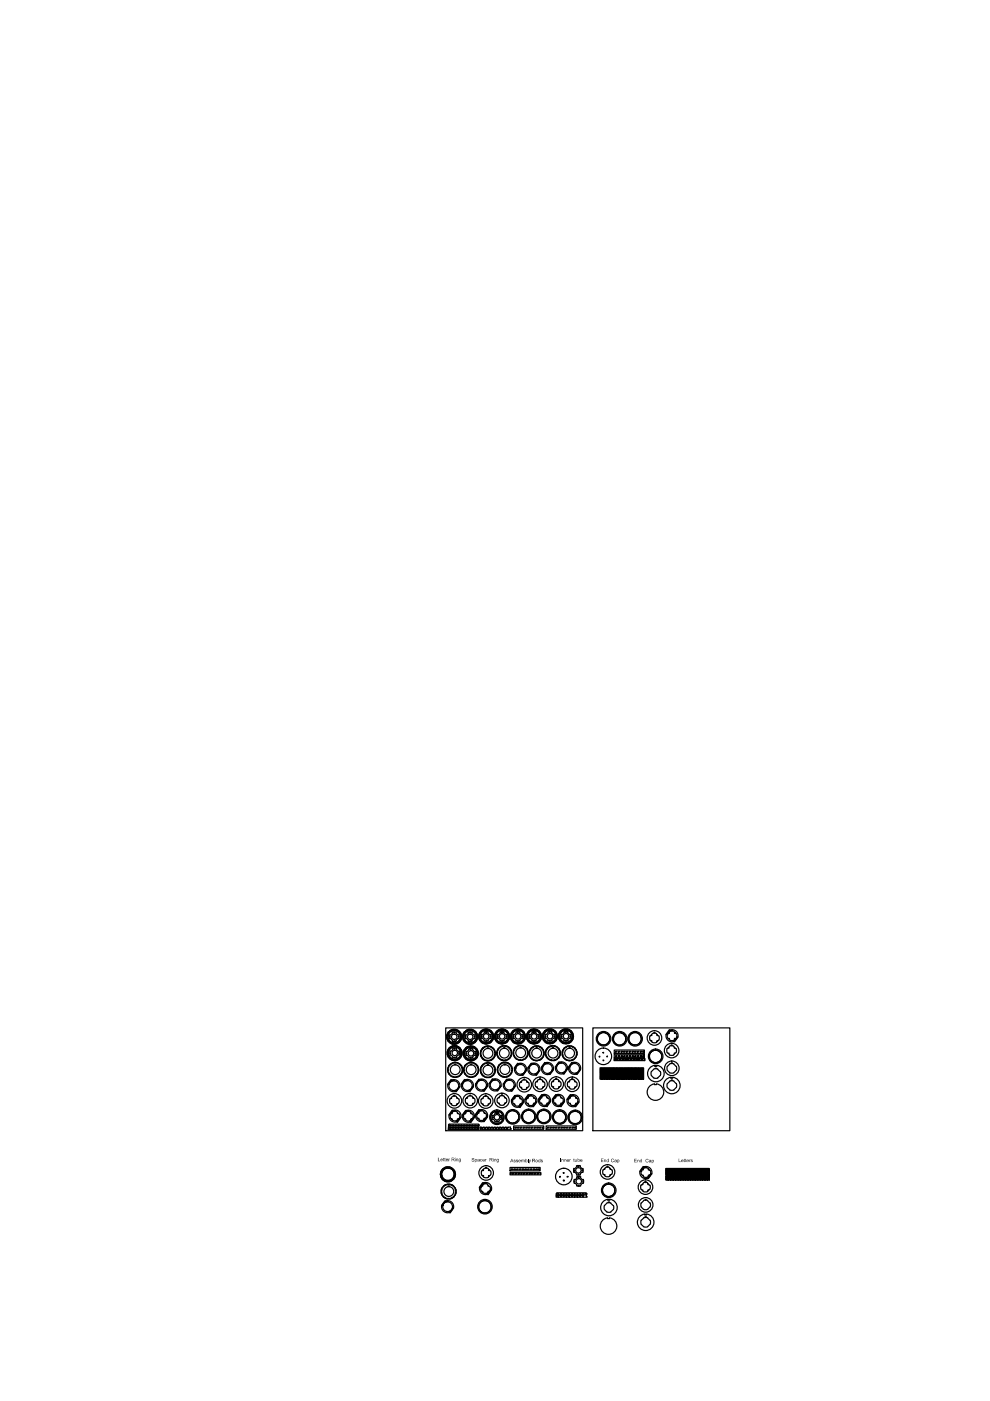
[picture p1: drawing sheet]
<svg xmlns="http://www.w3.org/2000/svg" width="210mm" height="297mm" viewBox="0 0 210 297" stroke-linecap="round" stroke-linejoin="round" font-family="sans-serif">
<!-- layer: 0 -->
<g fill="none" stroke="#000" stroke-width=".25">
<path d="M94.5 217.9h29v21.8h-29zM95 219.5l-.1 .4 .1 .2M95 218.8h.3v-.2l.2-.2 .1 .2 .2-.3 .1 .1h.1v-.2h.2v.2l.4-.2 .1 .2v-.1l.3 .3 .1-.2 .2 .4h.3l-.2 .1 .2 .2 .1-.1v.4l.1-.1 .1 .2h-.2l.2 .2-.2 .4h.2l-.1 .2h-.1v.3h-.1l-.2 .1 .2 .1-.3 .1v.2l-.2 .1-.1-.1-.3 .3v-.2h-.1v.2h-.2v-.1l-.4 .1v-.2h-.1l-.1 .2-.2-.3-.1 .1-.2-.3-.3-.1 .1-.1v-.1h-.2v-.3h-.1l-.1-.2h.2l-.2-.2 .2-.4h-.2l.1-.2 .1 .1v-.4l.2 .1v-.2zM95.1 219.2h-.1v.3M95.9 218.6l-.5 .1-.1 .3-.1-.1v.3M95.9 218.9l.1 .1-.5 .5-.1-.1-.1 .3 .1 .2h-.1l.1 .3 .1-.1 .5 .5-.1 .1M96.1 218.5l-.2 .1M96.2 218.8l-.3 .1M96.2 218.8v.1l.2-.1 .3 .1M96.4 218.5h.1M96.4 218.5h-.3M96.5 218.5h.2l.1 .1"/>
<path d="M96.7 218.9l-.1 .1 .5 .5 .1-.1M96.8 218.6h.2v.1M97 218.7l.1 .1M97.1 218.8h.2v.2M97.2 219.4v.8M97.3 219l.2 .1-.1 .1M97.4 219.2l.1 .1M97.5 219.2l.2 .6v.3h-.1M98.4 219.5l-.1 .4 .1 .2M98.4 218.8h.3l.2-.4v.2l.2-.1-.1-.1h.4v-.2h.2v.2l.4-.2-.1 .2h.2v-.1l.2 .1v.1l.4 .1-.1 .1 .3 .1-.1 .1 .3 .3h-.1l.2 .3-.1 .2h.2v.2h-.2l.1 .4-.2 .1 .1 .1-.3 .2 .1 .1-.2 .1-.1 .1 .1 .1-.2 .1-.1-.1h-.1v.2l-.4-.1 .1 .2h-.2v-.1l-.4 .1v-.2h-.2v.2l-.2-.1 .1-.2h-.4v-.2h-.2l-.1-.3h-.1l-.1-.1 .2-.1-.3-.1 .1-.4h-.1v-.2h.1l-.1-.4 .3-.1h-.2l.3-.3zM98.6 219.2h-.1M98.9 218.7l-.3 .2-.2 .6"/>
<path d="M99.2 218.9l.2 .1-.5 .5-.2-.1v.3l.1 .2h-.1v.3l.2-.1 .5 .5-.2 .1M99.3 218.6l-.2-.1-.2 .3M99.5 218.5l-.3 .1M99.5 218.5h.4M99.9 218.5h.2l.1 .1M100.1 218.9l-.1 .1 .5 .5 .1-.1M100.1 218.9h-.8M100.2 218.6h.2l.1 .2M100.5 218.8h.2l-.1 .1M100.6 219.4l.1 .3M100.6 219h.1M100.7 219l.1 .2"/>
<path d="M100.7 219.8h-.1l.1 .1M100.7 219.9l-.1 .3M100.8 219.2l.1 .1M100.9 219.2l.1 .2v.2M100.9 219.5l.2 .6-.3 .3M101.8 219.5v.2M101.8 219.7l-.1 .1 .1 .2M101.8 220v.1M101.9 219.2h-.1v.2M102 218.6v.1l.1-.2 .1-.1 .1 .1 .1-.2h.4v-.1l.2-.1v.2h.1v-.2l.2 .1v.1h.4l.1 .2 .1-.1 .2 .1v.2l.1-.1 .1 .2-.1 .1h.3v.2v.2l.2 .2h-.2l.2 .2-.2 .3h.2l-.1 .3-.1-.1v.4l-.2-.1-.1 .4-.1-.1-.1 .1 .1 .1-.2 .1-.1-.1-.1 .2-.6 .2v-.2h-.1v.2l-.2-.1v-.1h-.4l-.1-.2-.1 .1-.2-.3v.1l-.4-.5 .1-.2-.2 .1v-.3h.2l-.1-.2-.1 .1 .2-.4h-.2v-.2h.2l-.1-.2zM102.1 218.9l-.1 .2M102.1 219.3v.9"/>
<path d="M102.1 218.8v.1M102.3 218.7h-.1l-.1 .2M102.6 218.5l-.2 .1M102.7 218.5h-.1M102.9 218.5h-.2M102.9 218.5l.3-.1v.1M103 218.7l-.3 .1 .1 .1-.6 .6-.1-.2M103 218.7v.2l.1-.2M103.1 218.7l.4 .1M103.2 218.4l.1 .1M103.3 218.5h.3M103.5 218.8l-.1 .1 .5 .6 .1-.2"/>
<path d="M103.6 218.6l.2 .1M103.9 218.7l.2 .2M104 219.3l.1 .4M104.1 218.9l.2 .1-.1 .2M104.1 219.7h-.2l.2 .1M104.1 219.8l-.1 .4M104.2 219.1l.2 .2-.1 .2M104.4 219.8l.1 .2-.2 .1M104.4 219.5v.2M105.1 219.8l.1 .2M105.2 219.5l-.1 .2M105.2 219.7h.1"/>
<path d="M105.2 220v.1M105.3 219.2h-.1v.2M105.3 218.6l.1 .1 .1-.2 .1-.1 .1 .1 .1-.1v-.1h.4l-.1-.1 .3-.1v.2h.1v-.2l.2 .1v.1h.4l-.1 .1 .2 .1v-.1l.3 .1-.2 .1 .2 .1 .1-.1 .1 .4 .1-.1 .1 .2-.1 .1 .2 .1-.1 .4h.1v.2l-.1-.1 .1 .2-.2 .3 .1 .1-.1 .2-.1-.1-.1 .1 .1 .1-.4 .2 .2 .1-.3 .1v-.1l-.2 .1 .1 .1h-.4v.1l-.2 .1v-.2h-.1v.2l-.3-.1 .1-.1h-.4v-.1l-.1-.1-.1 .1-.2-.3-.1 .1-.1-.2 .1-.1-.3-.2 .1-.1-.1-.1-.1 .1 .1-.5-.2 .1v-.2h.2l-.1-.4 .2-.1-.1-.1 .1-.2 .1 .1zM105.5 218.9l-.2 .2M105.5 219.3v.9M105.5 218.8v.1M105.7 218.7l-.2 .2M105.8 218.6l-.1 .1M106 218.5l-.2 .2M106 218.8l.1 .1-.5 .6-.1-.2M106.3 218.5h-.2M106.4 218.4h.1l.1 .1"/>
<path d="M106.4 218.7v.2h.1v-.2M106.4 218.4l-.1 .1M106.4 218.7l-.4 .1M106.5 218.7l.4 .1-.2 .1 .6 .6 .1-.2M106.6 218.4l.1 .1M106.7 218.5l.2-.1 .3 .3M107.2 218.7h.1M107.2 218.7l.2 .2M107.4 219.3l.1 .4M107.4 218.9h.1M107.5 218.9l.3 .4v.4M107.5 219.7h-.2l.2 .1"/>
<path d="M107.5 219.8l-.1 .4M107.6 219.1v.1M107.8 219.8v.2l-.1 .1M108.5 219.8l.1 .2M108.6 219.5h-.2l.1 .2M108.6 219.7h.1M108.6 220v.1M108.6 219.4h.1M108.6 219.2v.2M108.7 218.6l.1 .1v-.2l.2-.1 .1 .1 .1-.1-.1-.1 .6-.2v.2h.2v-.2l.2 .1v.1h.4v.2l.1-.1 .2 .1-.1 .1 .4 .2-.1 .1 .1 .1 .1-.1 .1 .2-.2 .1 .3 .3h-.1l.1 .2v.2l-.1-.1 .1 .5-.2-.1v.4l-.1-.1-.1 .1 .1 .1-.2 .2-.1-.1-.2 .3-.1-.1v.2h-.4v.1l-.2 .1v-.2h-.2v.2l-.6-.2 .1-.1-.1-.1-.1 .1-.2-.1 .1-.1-.1-.1-.1 .1-.1-.4-.2 .1v-.4l-.1 .1-.1-.3h.2l-.1-.2-.1 .1 .2-.4h-.2l.2-.2-.1-.2 .1-.2h.3l-.1-.1zM108.7 219.1h.1M108.8 218.9l-.1 .2"/>
<path d="M108.9 219.3v.9M109.1 218.7h-.2v.1M109.4 218.5l-.2 .1M109.7 218.5h-.3M109.7 218.4h.2l.1 .1M109.7 218.7v.2l.2-.2M109.7 218.4v.1M109.8 218.7l-.4 .1 .1 .1-.5 .6-.1-.2M109.9 218.7l.4 .1M110 218.4l.1 .1M110 218.5h.3M110.2 218.8l-.1 .1 .5 .6 .2-.2"/>
<path d="M110.3 218.5l.2 .2M110.6 218.7h.1M110.6 218.7l.3 .2M110.8 219.3l.1 .4M110.8 218.9l.2 .3M110.8 219.7h-.1v.1h.1M110.9 219.8l-.1 .4M111 219.2l.1 .1v.1M111 219.1v.1M111.1 219.8v.3M111.1 219.4l.1 .3-.1 .1M111.1 219.7v.1"/>
<path d="M111.9 219.8v.2M111.9 219.5v.2M111.9 219.7h.1M112 220v.1M112.1 219.2h-.2l.1 .2M112.1 218.6l.1 .1v-.2l.2-.1 .1 .1 .1-.1-.1-.1h.5l-.1-.1 .2-.1v.2h.2v-.2l.2 .1v.1h.4l-.1 .1 .2 .1v-.1l.2 .1-.1 .1 .1 .1 .2-.1v.4l.2-.1 .1 .2-.2 .1 .2 .1v.4h.1v.2l-.1-.1 .1 .2-.3 .3 .2 .1-.1 .2-.2-.1v.1l.1 .1-.4 .2 .1 .1-.2 .1v-.1l-.2 .1 .1 .1h-.4v.1l-.2 .1v-.2h-.2v.2l-.2-.1 .1-.1h-.5l.1-.1-.1-.1-.1 .1-.2-.3-.1 .1-.2-.2 .2-.1-.4-.2 .2-.1-.1-.1-.1 .1 .1-.5-.2 .1v-.2h.2l-.1-.4 .2-.1-.2-.1 .2-.2 .1 .1zM112.1 219.1h.1M112.2 218.9l-.1 .2M112.3 219.3v.9M112.5 218.7l-.2 .1M112.8 218.5l-.3 .2M113 218.5h-.2"/>
<path d="M113.1 218.5l.2-.1v.1M113.1 218.7v.2h.2v-.2M113.2 218.7l-.4 .1 .1 .1-.5 .6-.1-.2M113.3 218.7l.4 .1-.2 .1 .6 .6v-.2M113.4 218.4v.1M113.4 218.5h.3M113.7 218.5h.1M113.7 218.6h.2v.1M114 218.7h.1M114 218.7l.2 .2M114.2 219.3l.1 .4M114.2 218.9l.2 .3"/>
<path d="M114.2 219.7h-.1l.1 .1M114.3 219.8l-.1 .4M114.4 219.1l.2 .2-.1 .4M114.5 219.8l.1 .2-.1 .1M115.3 219.8v.2M115.3 219.4l-.1 .1 .1 .2M115.3 219.6v.1M115.4 219.9v.1M115.4 219.3v.1M115.4 219.1l-.1 .3M115.5 218.6v.1l.3-.3v.1l.3-.3 .2 .1v-.2h.2v.2l.4-.2v.2l.2-.1 .2 .3 .1-.1 .2 .1v.2l.1-.1 .5 .9h-.2l.2 .1v.2h-.2l.1 .4-.2 .1 .1 .1v.2l-.2-.1-.1 .1 .2 .1-.8 .6-.1-.2-.3 .2v-.1l-.2 .1-.4-.2v.2l-.2-.1 .1-.1-.4-.1 .1-.1h-.2l-.2-.4-.1 .1v-.4h-.1l-.1-.2h.2l-.1-.2h-.1l.2-.3h-.2l.1-.3 .1 .1v-.4l.1 .1 .2-.2-.2-.1zM115.6 218.9l-.1 .1"/>
<path d="M115.6 219.7h.1l-.1 .1M115.6 219.8l.1 .3 .6 .5h-.1M115.7 219.3l-.1 .3M115.7 218.8h-.1M115.8 218.7l-.1-.1v.2M115.9 218.6h.1M116.1 218.5l-.1-.1-.1 .2M116.2 218.5h.1M116.5 218.7v.2l.1-.2M116.5 218.4h.1M116.5 218.7h-.3l.1 .2-.5 .5-.1-.1M116.7 218.7h.3"/>
<path d="M116.7 218.4v-.1l-.5 .2M116.8 218.4l.2 .1M117 218.8l-.1 .1 .5 .5 .1-.1M117.1 218.5h.1M117.1 218.5h.2v.2M117.3 218.6l.1 .1M117.4 218.7l.2 .2M117.6 219.3l.1 .3M117.6 218.8v.1M117.6 218.9l.1 .2M117.6 219.7h-.2l.2 .1M117.7 219.8l-.1 .3"/>
<path d="M117.7 219.2l.2 .1-.1 .1M117.8 219.1h.1M117.9 219.8v.2M117.9 219.4l.1 .3h-.1M117.9 219.7h.1M118.7 219.8v.2M118.7 219.4v.3M118.7 219.6v.1M118.7 219.9l-.1 .2 .2 .2M118.8 219.3v.1M118.8 219.1l-.1 .1 .1 .2M118.8 218.6l.2 .1 .2-.3v.1l.2-.1-.1-.1h.4v-.2h.2v.2l.4-.2-.1 .2 .3-.1 .2 .1-.1 .1 .4 .1-.1 .1 .1 .1 .1-.1 .1 .4 .1-.1 .2 .2h-.2l.2 .1-.1 .4h.2v.2h-.2l.1 .4-.2 .1 .2 .1-.2 .2-.1-.1-.1 .4h-.2l.1 .1-.4 .1 .1 .1-.2 .1-.1-.2-.3 .2-.2-.1v.1l-.3-.2-.1 .2-.2-.1 .1-.1-.2-.1v.1l-.2-.3-.2 .1v-.4l-.2 .1-.1-.2 .2-.1-.2-.1v-.4h-.1v-.2h.1v-.4l.2-.1h-.2l.1-.2 .2 .1z"/>
<path d="M119 219.7h.1l-.1 .1M119 219.8l.1 .3 .1-.1 .5 .6h-.1M119 218.9l-.1 .1M119.1 219.3l-.1 .3M119.1 218.8h-.1M119.2 218.7l-.1 .1M119.5 218.5l-.1-.1-.1 .2M119.6 218.5h-.1M119.8 218.4l-.2 .1M119.9 218.4l.2-.1v.1M119.9 218.7v.2h.2v-.2M119.9 218.4h-.1"/>
<path d="M119.9 218.7h-.3l.1 .2-.5 .5-.1-.1M120.1 218.7h.3l-.1 .2 .5 .5 .1-.1M120.2 218.4l.3 .1M120.5 218.5h.2v.2M120.7 218.6l.1 .1M120.8 218.7h.2v.2M121 219.3v.3M121 218.8v.1M121 218.9l.1 .2M121 219.7h-.1l.1 .1M121 219.8v.3M121.1 219.1h.1"/>
<path d="M121.2 219.2l.1 .1v.4M121.3 220l-.1 .1M121.3 219.7h.1M121.3 219.8l.1 .2h-.1M125.7 217.9h29v21.8h-29zM126.7 220l-.1 .2M126.8 219.7h-.1v.2M126.9 219.6h-.1M127 219.4h-.2v.2M127 219.3v.1M127.2 219.2l-.2 .1M127.3 219.1l-.1 .1"/>
<path d="M127.6 219l-.3 .2M128.1 218.9h-.4l-.2 .1M128.1 219l.3-.1 .1 .2M128.5 219.1l.2 .1M128.7 219.2h.1M128.7 219.2l.3 .2M129 219.4l.1 .2M129.1 219.6l.2 .2-.1 .2M130.1 220h-.1l.1 .2M130.2 219.7h-.1l.1 .2M130.3 219.6h-.1M130.4 219.4l-.2 .2"/>
<path d="M130.5 219.3l-.1 .1M130.6 219.2h-.1l-.1 .2M130.9 219.1l-.1-.1-.1 .1M131.2 219h-.3M131.3 219l.2-.1v.1M131.6 219l.2-.1v.2M131.8 219l.1 .1M131.9 219.1h.2v.1M132.1 219.2h.1M132.1 219.2l.2 .1v.1M132.3 219.5h.3l-.1 .2M132.4 219.4h.1"/>
<path d="M132.5 219.7l.2 .2-.1 .1M132.5 219.6l.1 .1M132.6 219.9l.1 .1M133.4 219.9l-.2 .1 .1 .2M133.4 219.9h.1M133.5 219.7h-.1v.2M133.5 219.6h.1M133.7 219.3l-.2 .1v.2M134 219.1h-.2l-.1 .2M134.2 219l-.2-.1v.3M134.3 219h-.1M134.5 218.9h.3"/>
<path d="M134.6 219l-.2-.1-.2 .1M134.8 219l.3-.1 .1 .2M135.1 219h.3v.2M135.4 219.2h.1M135.4 219.2l.3 .2M135.7 219.4l.3 .4-.1 .2M138.3 219.2l-.2 .2 .1 .1h-.2a.76 .76 0 0 0 0 1.2l.1-.1 .2 .4M138.7 218.9v.2M138.7 219l-.4 .1M138.8 218.9v.2M138.9 218.9h-.2M138.9 219l.3 .1"/>
<path d="M139.2 219.2l.2 .2-.2 .1 .5 .2M139.7 219.6v.9M141.4 219.4h.1M141.4 219.4a1.08 1.08 0 0 1 .9-.8l-.4-.3-.7 1a1.32 1.32 0 0 0 1.7 1.5M141.6 218.9l-.2 .5M142 218.4l-.4 .5M142 218.4a1.29 1.29 0 0 1 1.7 1.5M142 218.7l-.1 .4-.2-.1a.82 .82 0 0 0 0 1.3l.2-.2v.2a.78 .78 0 0 0 1.2 0h-.1l.4-.3M142.9 218.7l.2 .2-.1 .1 .4 .2M142.9 218.7l-.4-.3-.4 .3M143.4 219.2v.8M143.5 219.9l-.6 1"/>
<path d="M143.5 219.8a1.16 1.16 0 0 1-.8 .9l.3 .2 .7-1M95 229.9a1.29 1.29 0 0 0 1.7 1.5M95 239.3l.2-.1h6.2l.2 .3h-.8v-.2l-.2 .2h-.4v-.2l-.2 .2h-.4v-.2h-.1v.2h-.5v-.2h-.1v.2h-.5v-.2l-.1 .2h-.5v-.2l-.1 .2h-.4v-.2h-.2v.2h-.4v-.2h-.2v.2h-.4v-.2l-.1 .2h-.5v-.2l-.1 .2h-.4zM95 220.1v.1l.1 .2M95.1 223.3v.2M95.1 230h.1M95.1 220.4v.1l.2 .1M95.1 223h-.1l.1 .2M95.1 223.6v.1l.1 .1M95.1 223.2v.1M95.2 223.5v.1M95.2 238.8h6.2l.2 .3h-.8v-.2l-.2 .2h-.4v-.2l-.2 .2h-.4v-.2l-.1 .2h-.5v-.2l-.1 .2h-.4v-.2l-.2 .2h-.4v-.2l-.2 .2h-.4v-.2l-.1 .2h-.5v-.2l-.1 .2h-.4v-.2l-.2 .2h-.4v-.2l-.5 .2z"/>
<path d="M95.2 222.9h.1M95.2 236.3a1.29 1.29 0 0 0 1.7 1.5M95.2 222.7l-.1 .2M95.2 223.9l.2 .2M95.2 225.8l.2-.1 .1 .1 .2-.3 .1 .1 .1-.2h.3v-.1l.2-.1v.2h.2v-.2l.6 .2-.1 .1 .2 .1v-.1l.3 .3v-.1l.2 .1-.2 .1 .2 .2 .1-.1v.4h.1l.1 .2h-.2l.2 .1-.2 .4h.2l-.1 .2-.1-.1v.5h-.3l.2 .1-.4 .2 .1 .1-.2 .1v-.1l-.2 .1 .1 .1h-.2v-.1l-.4 .2-.2-.1v.1l-.3-.2-.2 .1-.1-.2-.1 .1-.2-.1 .1-.1-.4-.2 .1-.1v-.1l-.2 .1v-.2l.1-.1-.3-.3h.2v-.2h-.2v-.2h.2l-.1-.3 .2-.2h-.1v-.2l.2 .1v-.2zM95.2 238.3h6.3l.1 .3h-.8v-.1l-.1 .1h-.5v-.1l-.1 .1h-.4v-.1l-.2 .1h-.4v-.1l-.2 .1h-.4v-.1l-.1 .1h-.5v-.1l-.1 .1h-.5v-.1l-.1 .1h-.5v-.1l-.1 .1h-.4v-.1l-.2 .1h-.4v-.1l-.5 .1zM95.3 223.8v.1M95.3 222.1v.2l.3-.4v.1l.1-.2h.4v-.1h.2v.1l.4-.1v.1l.1 .1 .1-.2 .2 .3 .1-.1 .2 .1v.3l.1-.2 .1 .4h.2v.1v.2h.1l.1 .2h-.2l.2 .4h-.2v.2h.2l-.1 .2-.1-.1v.4l-.2-.1-.1 .4h-.2l.1 .1-.2 .2-.1-.2-.2 .3-.2-.1v.1l-.4-.1v.2l-.4-.2v.1l-.2-.1 .1-.1-.2-.1v.2l-.2-.2 .1-.1h-.2l-.5-.8h.2l-.1-.2h-.1l.2-.4h-.2l.1-.2h.1v-.3h.1l.2-.1-.2-.1zM95.3 220.6v.2l.2 .1M95.3 222.6v.1M95.4 222.4l-.1 .2M95.4 233.8l.4 .3-.1 .1 .2 .2"/>
<path d="M95.4 223.2h.1l-.1 .2M95.4 223.3l.1 .4 .6 .4-.1 .1 .4 .1M95.4 233v.8M95.4 224.1h.1M95.4 224.2v.1h.2M95.5 222.8l-.1 .4M95.5 222.3v.1M95.5 220.8l.1 .2h.2M95.5 236.2a.67 .67 0 0 0 .4 1.1l-.1 .1a.91 .91 0 0 0 1.1 .2M95.6 236a1.19 1.19 0 0 1 1.5-.5 1.19 1.19 0 0 1 .6 1.4M95.6 235.9l-.2 .5M95.6 222.2h-.1l-.1 .2"/>
<path d="M95.6 224.4v.1h.3M95.6 224.3h.1M95.7 229l-.6 .9M95.7 222.2h.1M95.8 229a1.28 1.28 0 0 1 1.7 1.5l-.8 1-.3-.2M95.8 221l.1 .1h.2M95.9 220.8l.3 .1M95.9 222.1l-.1-.1-.1 .2M95.9 232.5l-.2 .2 .1 .1-.4 .2M95.9 224.4l.1 .1M95.9 234.4h.9M95.9 224.5l.1 .1h.2"/>
<path d="M95.9 229.2l-.3-.3-.7 1M96 229.1a1.08 1.08 0 0 0-.8 .9M96 222.3l.1 .2-.5 .5-.1-.1M96 222h.1M96 235.7l-.2 .2 .1 .2-.4 .2M96.1 229v.2M96.1 229.2a1.04 1.04 0 0 0-.8 1.5 1.04 1.04 0 0 0 1.8 0 1.04 1.04 0 0 0-.8-1.5M96.2 235.6l-.3-.2-.7 1M96.2 232.3v.2M96.2 224.5h.1M96.2 235.6a1.27 1.27 0 0 0-.9 .8M96.2 222h-.2"/>
<path d="M96.2 224.6h.3M96.2 220.8v-.1l.2 .1M96.2 232.4l-.3 .1M96.3 222l.2-.1v.1M96.3 229v.2M96.3 229h-.2M96.3 222.3v.1l.1-.1M96.3 224.3v-.1l.1 .1M96.3 235.5v.1M96.3 222h.1M96.4 222.2l-.4 .1M96.4 235.6l-.4 .1"/>
<path d="M96.4 225.7v.1M96.4 232.3v.2M96.4 225.8a1.04 1.04 0 0 0-.8 1.5 1.04 1.04 0 0 0 1.8 0 1.04 1.04 0 0 0-.8-1.5M96.4 232.2h-.2M96.4 232.4l.4 .1M96.5 222.2l.4 .1M96.5 235.5v.1M96.6 235.5h-.2M96.6 235.6l.3 .1M96.6 222h.2M96.6 224.5h-.1M96.6 225.6h-.2"/>
<path d="M96.6 225.7v.1M96.7 221.1l-.5 .1-.1-.1M96.7 232.5l.2 .2-.1 .1 .5 .2M96.7 220.8l-.3 .1M96.8 224.5l-.2 .1M96.8 222.3l-.1 .2 .5 .5 .1-.1M96.8 235.7l.2 .4h.2l.2 .2M96.9 224.2l-.4 .1M96.9 222v.1M96.9 224.4l-.1 .1M96.9 222.1h.2v.1M97 230.9l-.3 .5"/>
<path d="M97.1 224.4l-.1 .2-.1-.1M97.2 222.2h.1M97.2 222.3h.2l-.1 .1M97.2 220.2l-.1-.1-.5 .5 .1 .1M97.3 230.4h.1M97.3 233.8l-.3 .3-.1-.1-.2 .4M97.3 230.4a1.08 1.08 0 0 1-.8 .8M97.3 220.7l-.1 .2-.5 .1M97.3 233v.8M97.3 237.3l-.4 .6M97.3 230.4l-.2 .5M97.3 224.2l-.1 .1"/>
<path d="M97.3 223.7l-.1-.1-.5 .5 .1 .1M97.4 222.8l.1 .4M97.4 222.5h.2v.2M97.4 237.1l-.2 .2-.2-.1-.2 .4M97.4 222.4h.1M97.4 236.2v.8M97.4 223.2h-.1l.1 .2M97.4 220.4l-.1 .3M97.5 223.3l-.1 .4M97.5 223.9v.3l-.1-.1M97.5 236.9h.1M97.5 236.9a1.13 1.13 0 0 1-.8 .8l.3 .3 .7-1.1"/>
<path d="M97.6 222.7l.1 .2-.1 .1M97.6 220.1l-.1 .3M97.6 236.9l-.2 .4M97.6 222.6v.1M97.6 223.8l-.1 .1M97.6 223.6l.1 .3h-.1M97.7 223.4l.1 .1-.2 .1M97.7 222.9l.1 .3-.1 .1M97.7 223.5v.1M97.7 223.2v.1M97.8 229.9a1.29 1.29 0 0 0 1.8 1.5l.3-.6M98 236.4a1.33 1.33 0 0 0 1.8 1.5l.5-1"/>
<path d="M98.2 236.4v.1M98.2 229.5l-.2 .4M98.4 220.1l-.1 .1 .2 .2M98.4 236l-.2 .4M98.4 220.1h.1M98.5 220.4l.2 .2M98.5 223.4l.1 .2-.1 .1 .2 .2M98.6 223.3h.1M98.6 225.8l.2-.1 .1 .1 .2-.3v.1l.1-.2h.4v-.1l.2-.1v.2h.2v-.2l.2 .1-.1 .1h.5l-.1 .1 .1 .1 .1-.1 .2 .1-.1 .1 .3 .1-.1 .1 .1 .2 .2-.1v.4h.1l.1 .2h-.2l.2 .1-.2 .4h.2l-.1 .2-.1-.1v.5h-.3l.1 .1-.3 .2 .1 .1-.2 .1-.1-.1-.1 .1 .1 .1h-.5l.1 .1h-.2l-.2-.1v.1l-.3-.2-.3 .1-.1-.2v.1l-.2-.1 .1-.1-.4-.2 .1-.1v-.1l-.2 .1-.1-.2 .2-.1-.3-.3h.1v-.2h-.1v-.2h.1v-.3l.2-.2h-.2l.1-.2 .2 .1v-.2zM98.6 228.9l-.4 .6M98.6 223l-.2 .1 .1 .2M98.6 228.9a1.29 1.29 0 0 1 1.8 1.5"/>
<path d="M98.7 222.8l-.1 .2M98.7 220.6v.1M98.7 223.9l-.1 .2 .2 .1M98.7 220.7l.2 .2M98.7 222.2h.2l-.1-.1 .2-.1 .1 .1 .1-.1v-.1l.2-.1v.2l.4-.3v.2l.3-.1v.1l.2-.1 .3 .3v-.1l.2 .1-.1 .1 .4 .2-.1 .1 .1 .1 .1-.1 .1 .2-.2 .1 .3 .3h-.1v.2l.1-.1v.2h-.1l.1 .4-.3 .1 .2 .1-.1 .2-.1-.1-.1 .1 .1 .1-.2 .2v-.1l-.3 .3v-.1l-.1 .2h-.4v.1l-.2 .1v-.2h-.1v.2l-.3-.1v-.1h-.3v-.1l-.1-.1-.1 .1-.2-.3-.1 .1-.1-.2 .1-.1h-.3v-.4h-.1l-.1-.2h.2l-.2-.2 .2-.3h-.2l.1-.3 .1 .1v-.2l.3-.2-.1-.1zM98.7 222.7h.1M98.8 229.1l-.3-.2-.7 1M98.8 235.5l-.4 .5M98.9 235.5a1.29 1.29 0 0 1 1.7 1.4M98.9 224.1v.1M98.9 229.1a1.08 1.08 0 0 0-.9 .8M98.9 222.5h-.2v.2"/>
<path d="M98.9 224.2l-.1 .1 .2 .1M98.9 235.8l-.2 .4-.1-.1a.82 .82 0 0 0 0 1.2l.1-.1 .2 .4M98.9 223.8l.1-.2 .5 .6-.1 .1 .4 .1v-.2h.1v.2M98.9 220.8v.2h.3M98.9 222.9v.9M98.9 229v.2M99 229.1a1.04 1.04 0 0 0-.8 1.6 1.04 1.04 0 0 0 1.8 0 1.04 1.04 0 0 0-.8-1.6M99 235.6l-.3-.2-.7 1M99.1 235.6a1.08 1.08 0 0 0-.8 .8M99.1 222.3h-.2v.2M99.1 224.4v.1h.3M99.1 224.4h.1"/>
<path d="M99.2 229v.2M99.2 221v.1h.3M99.2 229h-.2M99.2 235.5v.2M99.2 235.6l-.3 .1M99.2 232.5l-.2 .4-.1-.2a.82 .82 0 0 0 0 1.3l.1-.1 .2 .4M99.3 234.3h.8M99.3 220.8l.3 .1M99.4 224.6l.4 .1 .1-.1M99.4 235.5v.2M99.4 235.5h-.2M99.4 235.6l.3 .1"/>
<path d="M99.4 222.4l.1 .1-.5 .5-.1-.1M99.5 222.1h-.3v.1M99.5 221.1l.1 .1 .2-.1M99.6 220.8v-.1l.2 .1M99.6 232.3l-.3 .1M99.6 224.6h.1M99.7 222h-.1l-.2 .1M99.7 235.8l.2 .4 .1-.1a.75 .75 0 0 1 0 1.2l-.1-.1-.1 .1 .1 .1a.83 .83 0 0 1-1 .2M99.8 222.3v.2l.1-.2M99.8 232.2v.2M99.8 222.3l-.4 .1M99.8 232.2h-.2v.2"/>
<path d="M99.8 232.3l.3 .1M99.8 225.7v.1M99.8 225.8a1.04 1.04 0 0 0-.8 1.5 1.04 1.04 0 0 0 1.8 0 1.04 1.04 0 0 0-.8-1.5M99.9 222.3l.4 .1M100 222h-.2M100 225.6h-.2M100 225.7v.1M100 224.6h.1M100.1 222.1l.2-.1v.1M100.1 221.1h-.2M100.1 232.5l.2 .4 .1-.2 .2 .3M100.1 220.8l-.3 .1"/>
<path d="M100.1 230.4h.1M100.1 230.4a1.08 1.08 0 0 1-.8 .8M100.2 221h-.1M100.2 230.4l-.2 .4M100.2 224.6h-.2M100.2 222.4l-.1 .1 .5 .5 .2-.1M100.3 224.3l-.4 .1M100.3 222.1h.1M100.3 220.9l-.1 .2-.1-.1M100.3 222.2l.3 .1M100.3 230.5l-.7 .9-.3-.2M100.4 236.9a1.08 1.08 0 0 1-.9 .8"/>
<path d="M100.5 224.5h-.2M100.6 237l-.8 1-.3-.3M100.6 222.3h.1M100.6 222.3l.4 .3 .1 .5M100.6 233.8l-.4 .2 .1 .1-.2 .2M100.6 220.2l-.1-.1-.5 .5 .1 .1M100.6 232.9v.9M100.8 223.8l-.2-.2-.5 .6 .1 .1M100.8 222.9l.1 .4-.2 .1h.2l-.1 .4M100.8 220.5v.2l-.4 .2M100.8 224.2l-.2 .2M100.8 220.4v.1"/>
<path d="M100.8 229.8a1.29 1.29 0 0 0 1.8 1.5M100.9 224v.2h-.1M101 229.9h.1M101 223.9v.1M101 236.3h.1M101 236.3a1.08 1.08 0 0 1 .9-.8l-.4-.3-.7 1.1a1.32 1.32 0 0 0 1.8 1.4M101.1 223.4v.2M101.1 223.1l.1 .2-.1 .1M101.1 223.6v.3h-.1M101.1 223.3v.1M101.1 237l.3 .2 .1-.1v.2a.78 .78 0 0 0 1.2 0l-.1-.1 .4-.2M101.6 235.3l-.6 1"/>
<path d="M101.6 228.9l-.4 .5M101.6 228.9a1.29 1.29 0 0 1 1.7 1.5l-.7 1-.3-.2M101.6 235.3a1.29 1.29 0 0 1 1.7 1.6l-.7 .9-.3-.2M101.8 220.1l-.1 .1 .2 .1M101.8 229l-.3-.2-.7 1M101.8 239h.3v.1h.3v-.1h.3v.1h.3v-.1h.3v.1h.3v-.1h.3v.1h.3v-.1h.3v.1h.2v-.1h.3v.1h.3v-.1h.3v.1h.3v-.1h.3v.1h.3v-.1h.3v.1h.3v-.1h.3v.1h.3v-.1h.5l.2 .4h-.8v-.1h-.2v.1h-.4v-.1l-.1 .1h-.5v-.1l-.1 .1h-.5v-.1h-.1v.1h-.4v-.1h-.2v.1h-.4v-.1l-.2 .1h-.4v-.1l-.2 .1h-.4v-.1h-.2v.1h-.4v-.1l-.1 .1h-.5v-.1l-.1 .1h-.4v-.1h.2zM101.9 229a1.08 1.08 0 0 0-.9 .8l.2-.4M101.9 220.4l.2 .2M102 228.9v.2M102 235.5l.1-.1 .1 .1M102 229a1.04 1.04 0 0 0-.8 1.6 1.04 1.04 0 0 0 1.8 0 1.04 1.04 0 0 0-.8-1.6M102 235.5l-.3 .1-.2 .5-.1-.2a.83 .83 0 0 0-.2 1.1"/>
<path d="M102 233.9l.2 .2 .2-.1v.2a.86 .86 0 0 0 1.2 0l-.1-.1 .4-.2M102 233v.9M102.1 220.6l.2 .2M102.1 220.2l.1-.2 .6 .6-.1 .1h.8M102.2 228.9v.2M102.2 228.9h-.2M102.2 235.5l.3 .1 .2 .2-.1 .1 .4 .2M102.3 222.2l.1 .1 .1-.1-.1-.1 .2-.1 .1 .1 .1-.1v-.1h.4l-.1-.1 .2-.1v.2h.2v-.2l.2 .1v.1h.4l-.1 .1 .4 .1 .1 .2 .1-.1 .1 .2-.1 .1 .3 .2-.2 .1 .3 .1-.1 .4h.1v.2l-.1-.1 .1 .5-.2-.1-.1 .1 .2 .1-.3 .2 .1 .1-.1 .2-.1-.1-.3 .3v-.1l-.2 .1 .1 .1h-.4v.1l-.2 .1v-.2h-.2v.2l-.2-.1 .1-.1h-.4v-.1l-.1-.1-.1 .1-.2-.1 .1-.1-.3-.2 .1-.1-.1-.1-.1 .1-.1-.2 .1-.1-.2-.3 .1-.2-.2 .1v-.2h.2l-.1-.4 .2-.1-.1-.1 .3-.2-.1-.1zM102.3 225.8h.1h.1l-.1-.2h.4v-.2h.2v.1l.3-.2v.1l.2-.1 .4 .2v-.1h.2l-.1 .2h.2v-.1l.3 .3h.1l.1 .3h.1l.1 .1-.2 .1 .3 .1-.1 .4h.1v.2h-.1l.1 .4-.3 .1h.2l-.1 .2-.1-.1-.1 .4-.1-.1-.1 .2-.4 .1 .1 .1-.2 .1-.2-.1v.2h-.2v-.2l-.4 .2 .1-.2h-.2v.1l-.2-.1v-.1l-.4-.1 .1-.1-.1-.1-.1 .1-.1-.4-.1 .1-.1-.2h.1l-.2-.1 .1-.4h-.2v-.2h.2l-.1-.4 .2-.1-.1-.1 .1-.1h.1zM102.3 220.8h.1M102.3 220.9h.3M102.5 232.5l-.1 .2 .1 .2-.5 .2"/>
<path d="M102.6 221v.1l.2-.1M102.9 221h.1M102.9 232.3l-.3 .2M103 230.8l-.5 .5M103 237.2l-.5 .6M103 236.1v.9M103.1 232.3v.2M103.1 232.3h-.2M103.1 232.4l.3 .1M103.1 230.3h.1M103.1 236.8h.1M103.2 230.3a1.08 1.08 0 0 1-.9 .8"/>
<path d="M103.2 236.8a1.08 1.08 0 0 1-.9 .8M103.2 230.3l-.2 .4M103.2 236.8l-.2 .4M103.2 221h.1M103.3 222.2v.1M103.3 225.7v.2M103.4 222.3a1.04 1.04 0 0 0-.8 1.6 1.04 1.04 0 0 0 1.7 0 1.04 1.04 0 0 0-.7-1.6M103.4 225.9a1.04 1.04 0 0 0-.8 1.5 1.04 1.04 0 0 0 1.7 0 1.04 1.04 0 0 0-.7-1.5M103.4 232.5l.2 .2-.1 .2 .4 .2M103.5 222.2v.1M103.5 225.7v.2M103.5 220.9l-.2 .2h-.4"/>
<path d="M103.6 222.2h-.2M103.6 225.7h-.2M103.7 229.7a1.29 1.29 0 0 0 1.7 1.5M103.8 220.9l-.2 .1M103.8 220.8h.1M103.9 233v.9M104 220.6l-.1 .3-.1-.1M104 220.2l-.1-.2-.5 .6 .1 .1M104 220.6h.1M104.1 229.3l-.2 .5M104.1 237.1v.1M104.1 236.6l-.2 .4 .2 .2"/>
<path d="M104.1 237.2l-.1 .1 .2 .1M104.2 220.4l-.1 .2M104.2 237.5l.2 .2M104.2 220.3v.1M104.3 220.1l-.1 .2M104.4 237.7h.1M104.4 237.8l.2 .2M104.4 236.5v.8M104.4 236l-.3 .3v.2M104.5 237.3v-.1l.5 .5-.1 .1h.9M104.5 236.8l.1 .2zM104.5 228.8l-.4 .6"/>
<path d="M104.5 228.8a1.29 1.29 0 0 1 1.7 1.5l-.7 1-.3-.2M104.6 237.9h.1M104.6 238l.2 .1M104.7 235.8h-.2l-.1 .2M104.7 229l-.3-.3-.7 1M104.7 229a1.08 1.08 0 0 0-.8 .8M104.8 228.9v.1M104.9 238.1v.2l.2-.1M104.9 235.7l-.1-.1-.1 .2M104.9 229a1.04 1.04 0 0 0-.8 1.6 1.04 1.04 0 0 0 1.8 0 1.04 1.04 0 0 0-.8-1.6M104.9 228.9h.2l-.1 .1M105 236v.1l-.5 .5v-.1"/>
<path d="M105.1 238.1l.1 .1M105.2 220.1l-.1 .1 .2 .1M105.2 238.2h.3M105.3 220.4l.1 .2M105.3 236.1l.1 .1zM105.3 237.6l.1 .2zM105.5 220.5v.1M105.5 220.6l.1 .2M105.5 233.7l.2 .2 .1-.1 .2 .4M105.5 235.6l.4 .1M105.5 220.2l.1-.2 .5 .6-.1 .1M105.5 235.6v-.1l-.6 .2"/>
<path d="M105.5 238.2h.1M105.6 222.3l.4-.1-.1-.2 .2-.1v.1h.2l-.1-.2 .5 .1-.1-.2h.2v.1l.4-.1v.2h.1l.1-.2 .2 .1-.1 .2h.4l-.1 .2 .4 .1-.2 .1 .4 .2-.2 .1 .3 .3-.2 .2h.2v.2h-.2l.1 .4-.2 .1h.2l-.4 .3 .2 .1h-.3l-.1 .4-.1-.2-.2 .1 .1 .1h-.4v.2h-.2v-.2l-.4 .2 .1-.2h-.2l-.1 .1-.2-.1 .1-.1-.4-.1v-.2h-.3l.2-.1-.1-.2-.1 .1-.1-.4-.1 .1 .1-.4h-.2v-.2h.2l-.1-.4h.1l.1-.3h.1l.1-.1zM105.7 220.8h.1M105.7 220.9h.3M105.8 225.8h.2l.2-.4 .1 .2 .1-.1v-.2l.4 .1-.1-.2h.2v.1l.4-.1v.2h.2v-.1h.2l-.1 .2 .4 .1h-.1l.4 .2-.1 .1 .3 .2-.2 .1 .3 .3-.1 .2h.1v.2h-.1l.1 .4-.3 .1 .2 .1-.3 .2 .1 .1h-.3l-.1 .2h.1l-.2 .2v-.2l-.2 .1 .1 .2-.4-.1v.2h-.2v-.1l-.4 .1 .1-.2h-.2v.1h-.2v-.2l-.3-.1-.1-.2-.1 .1-.1-.4-.1 .1-.1-.1 .1-.1-.1-.2-.1 .1 .1-.4h-.2v-.2h.2l-.1-.4 .1 .1 .1-.4 .1 .1 .1-.2zM105.8 236l-.1 .1 .5 .5 .1-.1M105.8 235.9h-.9M105.8 230.7l-.4 .6M105.9 235.7l.2 .1M106 221v.1l.2-.1M106 234.3h.8M106 230.3h.1"/>
<path d="M106 232.4l-.2 .4-.1-.1a.83 .83 0 0 0-.2 1M106 230.3a1.08 1.08 0 0 1-.8 .8M106 220.7l.4 .1M106.1 230.3l-.2 .4M106.1 236.8l.1 .2zM106.1 235.9l.3 .2M106.2 221h.1M106.3 237.3l-.1-.1-.5 .5 .1 .1M106.3 236.5v.8M106.3 221.1h.2M106.3 232.3l.1-.1 .1 .1M106.3 237.8l-.4 .4h-.4"/>
<path d="M106.3 232.3l-.3 .1M106.4 236.1l.2 .1-.1 .1M106.5 237.6l-.1 .2h-.1M106.5 236.3l.2 .2-.1 .1M106.5 237.5h.1M106.5 232.3l.3 .1M106.6 236.6l.1 .3M106.6 221h.1M106.7 237v.2h-.1l.1 .3h-.2M106.7 229.8a1.29 1.29 0 0 0 1.7 1.5M106.8 232.4l.2 .2-.1 .1 .4 .2M106.8 222.3a1.04 1.04 0 0 0-.8 1.5 1.04 1.04 0 0 0 1.8 0 1.04 1.04 0 0 0-.8-1.5"/>
<path d="M106.9 229.9h.1M106.9 220.9l-.2 .2h-.1M106.9 225.6v.2M107 225.7a1.04 1.04 0 0 0-.8 1.6 1.04 1.04 0 0 0 1.7 0 1.04 1.04 0 0 0-.7-1.6M107 222.1v.2M107 222.1h-.2v.2M107.1 220.9l-.2 .1M107.1 225.6v.2M107.2 225.6h-.2M107.2 220.8h-.1M107.3 233.7l-.1 .2-.2-.1-.2 .4M107.4 232.9v.8"/>
<path d="M107.4 220.6l-.2 .2M107.4 220.2l-.1-.2-.6 .6 .2 .1-.4 .1-.1-.2v.2M107.4 236.8v.3M107.4 236.5l-.1 .1 .1 .1M107.4 237.1l-.1 .1 .2 .2M107.4 237l.1 .1M107.5 236.4l-.1 .1M107.5 236.2l-.1 .2M107.5 228.9l-.4 .5M107.5 228.9a1.29 1.29 0 0 1 1.7 1.5l-.7 1-.3-.2M107.5 237.3v.2l.2 .1M107.6 220.4l-.1 .2h-.1"/>
<path d="M107.6 236.1v.1M107.7 237.6v.1M107.7 220.1l-.1 .3M107.7 229l-.3-.2-.7 1M107.7 236l-.1-.1-.1 .2M107.7 237.7v.1h.2M107.8 229a1.08 1.08 0 0 0-.9 .8l.2-.4M107.9 228.9v.2M107.9 229a1.04 1.04 0 0 0-.8 1.6 1.04 1.04 0 0 0 1.8 0 1.04 1.04 0 0 0-.8-1.6M107.9 235.8l-.2 .1M107.9 237.8l.1 .1M108 237.9v.1h.3"/>
<path d="M108 228.9v.2M108.1 228.9h-.2M108.2 235.6l-.2 .1M108.2 238l.3 .1M108.3 235.6h-.1M108.5 238.1h.1M108.5 235.5l-.1-.1-.1 .2M108.5 238.1l.1 .1 .2-.1M108.6 220.1l-.1 .1 .2 .1M108.6 233.3h.1a1.08 1.08 0 0 1 .8-.9l-.4-.2-.7 1a1.32 1.32 0 0 0 1.8 1.5M108.7 220.4l-.1 .1 .3 .1M108.8 232.8a1.19 1.19 0 0 1 1.5-.5 1.19 1.19 0 0 1 .7 1.5"/>
<path d="M108.8 235.5h-.2M108.8 232.8l-.2 .4M108.8 235.5h.1M108.9 220.6l.1 .2M108.9 230.8l-.5 .5M108.9 238.1h-.1M108.9 230.7l.1-.4a1.08 1.08 0 0 1-.8 .8M108.9 220.2l.1-.2 .4 .7 .4 .1M108.9 235.5h.2v.1M108.9 238.7h6.4v.7h-6.4zM109.1 220.9h.2M109.1 238l-.2 .1"/>
<path d="M109.1 220.8h.1M109.1 226.4a1.29 1.29 0 0 0 1.7 1.5M109.1 222.3l.2-.2 .1 .1v-.2l.2-.1 .1 .1v-.2h.4v-.1l.2-.1v.2h.2v-.2l.6 .2-.1 .1 .1 .1 .1-.1 .2 .1-.1 .1 .1 .1 .1-.1 .1 .4 .2-.1v.4l.2 .1-.2 .1 .2 .1-.2 .4h.2l-.1 .2-.1-.1v.5l-.2-.1-.1 .4-.1-.2-.1 .2 .1 .1-.2 .1-.2-.1 .1 .2h-.3v-.1l-.3 .2v-.1h-.2v.1h-.2v-.1h-.4v-.2l-.1 .1-.2-.4-.1 .2-.2-.2 .1-.1-.1-.1-.1 .1-.1-.2 .2-.1-.3-.3h.1v-.2l-.1 .1v-.3h.1v-.3l.2-.2h-.2l.1-.2 .1 .1 .1-.2zM109.2 235.6l.3 .2M109.2 238h-.1M109.2 239h.3v.1h-.3zM109.2 226.5h.1M109.3 226.5v-.2a1.2 1.2 0 0 1 1.5-.8 1.2 1.2 0 0 1 .8 1.5M109.3 232.6l-.2 .4-.1-.1a.82 .82 0 0 0 0 1.2l.1-.1 .1 .1-.1 .1a.83 .83 0 0 0 1.2 0l-.1-.1 .4-.2M109.3 220.9h.1M109.4 221v.1l.2-.1M109.4 237.9l-.3 .1"/>
<path d="M109.4 235.8l.3 .2M109.6 232.4l-.3 .1M109.6 221h.1M109.7 221.1h.2M109.7 237.6l-.3 .2M109.7 236l.2 .1 .1 .4M109.7 220.8v-.2l.2 .2M109.8 237.4v.3h-.1M109.8 239h.3v.1h-.3zM109.8 232.4v.1M109.8 232.3h-.2M109.8 232.5h.3"/>
<path d="M109.9 237.4h-.1M109.9 237.2l.1 .2h-.2M110 236.6v.2M110 237.1l-.1 .1M110 236.8h.1M110 236.9v.2M110 221h-.1M110.1 225.6l-.4-.2-.7 1M110.1 225.7a1.08 1.08 0 0 0-.8 .8M110.1 232.6l.2 .2-.1 .1 .4 .2M110.2 221l-.2 .1M110.2 225.6v.1"/>
<path d="M110.3 225.7a1.04 1.04 0 0 0-.8 1.6 1.04 1.04 0 0 0 1.7 0 1.04 1.04 0 0 0-.7-1.6M110.3 220.7l-.4 .1M110.3 222.1v.1M110.3 222.2a1.04 1.04 0 0 0-.8 1.5 1.04 1.04 0 0 0 1.8 0 1.04 1.04 0 0 0-.8-1.5M110.3 220.9v.1M110.3 239h.3v.1h-.3zM110.4 225.6v.1M110.5 225.6h-.2M110.5 222h-.2M110.5 220.9l-.2 .1M110.5 222.1v.1M110.6 234.2l-.4 .5"/>
<path d="M110.6 220.8h-.1M110.7 233.1v.8M110.7 229.1l-.2 .4-.1-.1a.78 .78 0 0 0 0 1.2h.2l-.1 .1a.83 .83 0 0 0 1.3 0l-.2-.1 .5-.2M110.8 220.6l-.1 .3-.2-.1M110.8 220.2l-.2-.2-.5 .6 .1 .1M110.8 233.8h.1M110.8 233.7a1.16 1.16 0 0 1-.8 .9l.3 .2 .7-1M110.8 236.4v.2M110.8 236.7l-.1 .1 .1 .2M110.8 233.7l-.2 .5M110.8 237l.1 .4 .2 .1M110.9 220.4v.2h-.1"/>
<path d="M110.9 239h.3v.1h-.3zM111.1 220.1v.2l-.1 .1M111.1 228.9l-.4 .1M111.1 237.5l.3 .4 .5 .1M111.2 227.4l-.4 .5M111.2 228.8v.2M111.3 228.8h-.2v.2M111.3 228.9l.3 .1M111.3 233.1l.7-1 .3 .2a1.08 1.08 0 0 0-.8 .8M111.3 233.1a1.29 1.29 0 0 0 1.7 1.5M111.4 226.9h.1M111.4 227a1.08 1.08 0 0 1-.8 .8"/>
<path d="M111.5 227l-.3 .4M111.5 233.1h.1M111.5 239h.3v.1h-.3zM111.6 229.1l.2 .2-.2 .1 .5 .2M111.6 227l-.7 1-.4-.2M111.7 232.7l-.2 .4M111.9 226.4l.7-1 .4 .2a1.08 1.08 0 0 0-.9 .8M111.9 235.4l-.2 .1a1.15 1.15 0 0 0-.9 .8v.1M111.9 235.4l.3-.1 .4 .2M111.9 226.4a1.29 1.29 0 0 0 1.7 1.5M111.9 220.1v.1l.2 .1M112.1 220.4l.2 .2"/>
<path d="M112.1 232.2l-.5 .5M112.1 232.2a1.29 1.29 0 0 1 1.7 1.4M112.1 229.6v.8M112.1 226.4h.1M112.1 232.5l-.2 .4-.1-.2a.78 .78 0 0 0 0 1.3h.2l-.1 .1 .2 .2M112.1 239h.3v.1h-.3zM112.1 234.3h.9M112.2 235.4h.1M112.2 220.6l.2 .2M112.3 220.2l.1-.2 .5 .6-.1 .1 .4 .1M112.3 226l-.2 .4M112.5 232.2v.2"/>
<path d="M112.5 220.8h.1M112.5 232.3l-.4 .1M112.5 232.2h.2v.2M112.5 220.9h.2M112.5 222.3l.2-.1v.1l.1-.2 .4-.1 .1-.2 .2 .1v-.2h.2v.2l.4-.2-.1 .2h.2v-.1l.3 .3 .1-.1 .2 .1-.1 .1 .3 .1-.1 .1 .1 .2 .2-.1v.4l.1-.1 .1 .3h-.2l.2 .1-.2 .4h.2l-.1 .2h-.1v.4l-.2-.1-.1 .4h-.2l.1 .1-.2 .1-.1-.1-.1 .1v.1h-.2v-.1l-.4 .2-.1-.1v.1l-.4-.2-.2 .1-.1-.2v.1l-.2-.1 .1-.1-.4-.2 .1-.1-.1-.1-.1 .1-.1-.2 .2-.1-.3-.3h.1v-.2h-.1v-.2h.1l-.1-.4 .2 .1v-.4l.1 .1 .1-.2zM112.6 237.9l-.6 .2-.1-.1M112.6 235.5l.2 .1M112.7 232.3l.5 .4v.2l.1-.2a.72 .72 0 0 1 0 1.3h-.2l.1 .1-.2 .2M112.7 239h.3v.1h-.3zM112.7 225.5l-.4 .5M112.7 220.9h.1M112.7 225.5a1.29 1.29 0 0 1 1.7 1.5l-.7 1-.3-.2"/>
<path d="M112.7 221l.1 .1 .2-.1M112.8 237.8l-.1 .2-.2-.1M112.8 235.6l.3 .3M113 221h.1M113.1 221.1h.2M113.1 235.9l.2 .1v.2M113.1 225.6v.1M113.1 225.6a1.04 1.04 0 0 0-.8 1.6 1.04 1.04 0 0 0 1.8 0 1.04 1.04 0 0 0-.8-1.6M113.1 225.5h.2v.2M113.1 220.8v-.2l.2 .2M113.2 237.3l-.2 .5h-.2M113.3 236.2l.1 .1v.2"/>
<path d="M113.3 239h.3v.1h-.3zM113.3 236.5l.1 .2M113.3 237v.1M113.4 236.7l.1 .3-.2 .3M113.4 221h-.1M113.6 229.5a.61 .61 0 0 0-.2 .6 .61 .61 0 0 0 .6 .4l-.1 .1a.78 .78 0 0 0 1.2 0l-.1-.1 .4-.2M113.6 233.6a1.08 1.08 0 0 1-.8 .8M113.7 233.6l-.7 1M113.7 222.3a1.04 1.04 0 0 0-.8 1.5 1.04 1.04 0 0 0 1.8 0 1.04 1.04 0 0 0-.8-1.5M113.7 220.9l-.2 .2h-.1M113.8 233.7l-.7 1-.3-.3M113.8 239h.3v.1h-.3z"/>
<path d="M113.9 222.1h-.2v.2M113.9 220.9l-.2 .1M113.9 222.2v.1M114 236.8v.2M114 220.8h-.1M114 237.1l.2 .2M114 236.4v.3M114 236.7h.1M114 237h.1M114.1 229l-.2 .4-.1-.1-.2 .2M114.1 227.4l-.5 .5M114.1 220.6l-.1 .2"/>
<path d="M114.1 233l.8-.9 .3 .2a1.08 1.08 0 0 0-.8 .8M114.1 220.2v-.2l-.6 .6 .2 .1-.4 .1M114.1 236.1v.2M114.1 237.4l.2 .2M114.2 233a1.29 1.29 0 0 0 1.7 1.5l.4-.5M114.2 236.1h.1M114.2 226.9h.1M114.2 226.9a1.08 1.08 0 0 1-.8 .8M114.3 226.9l-.2 .5M114.3 237.5v.1M114.3 237.6l.2 .2M114.3 233.1l.1-.2a1.2 1.2 0 0 1 1.5-.8 1.2 1.2 0 0 1 .8 1.5"/>
<path d="M114.4 220.4l-.1 .2h-.1M114.4 233.1h.1M114.4 235.8l-.2 .1v.2M114.4 220.3v.1M114.4 239h.3v.1h-.3zM114.5 220.1v.2h-.1M114.5 237.7l.1 .1M114.6 237.8v.2h.2M114.8 226.3l.7-1 .3 .2a1.08 1.08 0 0 0-.8 .8M114.8 237.9l.1 .2 .2-.1M114.8 226.3a1.29 1.29 0 0 0 1.7 1.5M114.8 235.5l-.4 .1v.2"/>
<path d="M114.9 229l.2 .4 .1-.1 .2 .2M114.9 228.9l-.4-.2-.4 .2M114.9 226.3h.1M115 232.4l-.2 .4-.1-.1a.82 .82 0 0 0 0 1.3l.1-.2 .2 .5M115 239l.2 .1zM115 239v.1M115 234.3h.9M115.1 238h.1M115.2 225.9a1.19 1.19 0 0 1 1.5-.5 1.19 1.19 0 0 1 .6 1.4M115.2 238h.2M115.2 225.9l-.2 .4M115.2 235.5l.2-.2 .1 .2"/>
<path d="M115.2 235.4l-.4 .1M115.3 220l-.1 .1 .2 .2M115.3 232.2v.1M115.3 232.3l-.3 .1M115.5 229.5v.8M115.5 220.2v.1M115.5 235.4l.3 .1M115.5 220.3l-.1 .1 .2 .2M115.5 238h-.1M115.5 232.2h-.2M115.5 232.3l.4 .1M115.5 232.2v.1"/>
<path d="M115.6 220.5l.1 .1M115.6 220.6v.1l.2 .1M115.8 237.9l-.3 .2v-.1M115.8 235.5l.3 .2M115.8 238.7h6.4v.7h-6.4zM115.8 220.8v.1h.3M115.8 232.4l.2 .2-.1 .1 .4 .2M115.8 220.7l.1 .1M116 222.3l.3-.1-.1-.2 .2-.1 .1 .1h.1v-.2l.4 .1-.1-.2h.3v.1l.3-.1v.2h.2v-.2l.3 .3v-.1l.2 .1-.1 .2 .4 .1-.1 .1 .1 .1h.1l.1 .1-.2 .1 .3 .3h-.1l.1 .2v.2h-.1l.1 .4-.2-.1v.4l-.1-.1-.1 .2 .1 .1h-.2l-.1 .2-.2 .2v-.2l-.3 .3v-.1h-.2v.2h-.2v-.2l-.4 .2 .1-.2h-.2v.1l-.2-.1v-.1l-.4-.1h.1l-.3-.2 .1-.1-.1-.2-.2 .1v-.4l-.1 .1-.1-.2h.2l-.2-.2 .2-.4h-.2l.1-.2h.1v-.3h.2l.1-.1zM116 237.8l-.1 .2h-.1M116.1 235.7l.2 .1v.1M116.1 239h.3v.1h-.3z"/>
<path d="M116.1 220.9h.1M116.1 220.9l.1 .2 .2-.1M116.1 225.4v.2M116.2 225.4a1.1 1.1 0 0 0-1.1 1 1.1 1.1 0 0 0 1 1.2 1.04 1.04 0 0 0 1-1 1.04 1.04 0 0 0-.9-1.1M116.2 220.6l.3 .1M116.2 237.7l-.2 .1M116.3 235.8v.1M116.3 237.6h-.1M116.3 235.9l.2 .1-.1 .1M116.3 233.8l-.4 .2 .1 .1-.2 .2M116.4 232.9v.8M116.4 221h.1"/>
<path d="M116.4 221h.3M116.4 237.4v.2h-.1M116.5 236.2l.1 .1v.4M116.5 233.6h.1M116.5 220.7v-.1l.1 .1M116.6 237v.3l-.2 .1M116.6 236.7v.1M116.6 236.8l.1 .2h-.1M116.6 239h.3v.1h-.3zM116.7 233.6l-.7 1.1-.3-.3a1.16 1.16 0 0 0 .8-.8l-.2 .4M116.8 221h-.1M116.9 227.2l-.4 .6"/>
<path d="M117 221h-.2M117 230.3l.4 .2-.1 .1a.83 .83 0 0 0 1.2 0l-.1-.1 .4-.2M117 229.4v.9M117 220.6l-.3 .1M117.1 220.9h-.1M117.1 226.8a1.08 1.08 0 0 1-.8 .8M117.1 233l.7-.9 .4 .2a1.08 1.08 0 0 0-.9 .8M117.1 222.1v.2M117.1 233a1.33 1.33 0 0 0 1.7 1.6l.7-1a1.08 1.08 0 0 1-.9 .8M117.2 222.3a1.04 1.04 0 0 0-.8 1.5 1.04 1.04 0 0 0 1.7 0 1.04 1.04 0 0 0-.7-1.5M117.2 226.8l-.2 .4M117.2 239h.3v.1h-.3z"/>
<path d="M117.3 220.8l-.1 .2-.1-.1M117.3 233.1h.1M117.3 233.1l.1-.2a1.2 1.2 0 0 1 1.5-.8 1.2 1.2 0 0 1 .8 1.5M117.3 226.9l-.7 .9-.3-.2M117.3 236.9v.2M117.3 222.1v.2M117.4 222.1h-.2M117.4 236.6h-.2l.1 .2M117.4 237.2l-.1 .1 .1 .1M117.4 236.8h.1M117.4 237.1v.1M117.4 236.5h.1"/>
<path d="M117.4 236.3v.2M117.5 237.4l-.1 .2 .2 .1M117.5 228.9l-.2 .3h.1l-.4 .2M117.5 220.6l-.1 .1M117.5 220.1l-.1-.1-.5 .6h.1M117.6 236l-.1 .2M117.7 237.6v.1M117.7 237.7l-.1 .2h.2M117.7 220.4v.2l-.1-.1M117.7 235.9v.1M117.8 220.3h-.1M117.8 226.1a1.29 1.29 0 0 0 1.7 1.5"/>
<path d="M117.8 220.1l.1 .2h-.2M117.8 239h.3v.1h-.3zM117.8 228.8l-.3 .1M117.9 235.8h-.2v.2M117.9 238v.1h.2M117.9 237.9h.1M117.9 226.2h.1M117.9 226.2l.1-.2a1.2 1.2 0 0 1 1.5-.8 1.2 1.2 0 0 1 .8 1.5M118 232.4l-.3 .4v-.1a.82 .82 0 0 0 0 1.3v-.2l.3 .5M118 235.7l-.1 .1M118 234.3h.8M118 228.7v.2"/>
<path d="M118 228.7h-.2v.2M118 228.8l.4 .1M118.1 235.7l-.1-.1-.1 .2M118.1 238h.1M118.2 238.1v.1h.2M118.3 232.2v.1M118.3 232.3l-.3 .1M118.3 228.9l.2 .3h-.1l.4 .2M118.4 239h.3v.1h-.3zM118.4 238.1h.1M118.5 235.6h-.3M118.5 238.2h.2"/>
<path d="M118.5 232.2v.1M118.5 232.2h-.2M118.5 232.3l.3 .1M118.5 235.6l.2-.1 .1 .1M118.6 235.5l-.1 .1M118.8 225.4l-.3-.2-.8 1M118.8 235.6h.1M118.8 225.4a1.08 1.08 0 0 0-.8 .8M118.8 232.4l.2 .4 .1-.1 .2 .2M118.8 238.1h.1M118.8 220.2l.1 .1M118.8 220.3l.2 .3"/>
<path d="M118.8 235.6l.3-.1v.2M118.9 229.4v.9M118.9 225.4a1.04 1.04 0 0 0-.7 1.6 1.04 1.04 0 0 0 1.7 0 1.04 1.04 0 0 0-.8-1.6M119 239h.3v.1h-.3zM119 220.5v.1M119 220.6l.2 .2M119 238.1l-.2 .1M119.1 225.3v.1M119.1 235.6l.5 .3 .2 .4M119.1 238v.1M119.1 225.3h-.2v.1M119.2 220.7l.1 .1"/>
<path d="M119.3 220.8v.1h.2M119.3 227.5a1.08 1.08 0 0 0 .8-.8l-.6 1M119.3 233.8l-.2 .2-.1-.2-.2 .5M119.3 232.9v.8M119.4 235.8h.1M119.4 237.9l-.2 .3-.1-.1M119.4 233.6h.1M119.5 222.3l.1-.1 .1 .1 .1-.2 .1-.1 .1 .1 .3-.3 .2 .1v-.2h.2v.2l.3-.2 .2 .2v-.1l.3 .3 .1-.1 .2 .3 .1-.1 .1 .1-.1 .1 .1 .2 .1-.1v.4l.2-.1 .1 .3h-.2l.2 .1-.2 .4h.2l-.1 .2h-.2v.4l-.1-.1-.1 .1 .1 .1-.3 .2 .1 .1-.2 .1-.1-.1-.2 .1 .1 .1h-.2v-.1l-.4 .2-.1-.1v.1l-.4-.2-.2 .1-.1-.2-.1 .1-.1-.1 .1-.1-.4-.2 .1-.1-.1-.1-.1 .1v-.4h-.2v-.2h.2l-.1-.2h-.1l.2-.3h-.2v-.3l.2 .1v-.4l.1 .1 .1-.2zM119.5 220.9h.1M119.5 220.9l.1 .2 .2-.1M119.6 237.8l-.1 .2h-.1M119.6 239h.3v.1h-.3z"/>
<path d="M119.6 220.6l.3 .1M119.6 236h.1M119.6 233.6l-.7 1.1-.3-.3M119.7 237.5v.2h-.1M119.8 236.3l.1 .2v.1M119.8 221h.1M119.9 221h.2M119.9 237.2l-.1 .2M119.9 236.9v.2M119.9 236.6l.1 .2-.1 .1M119.9 236.5v.1M119.9 236.8v.1"/>
<path d="M120.1 226.7h.1M120.2 239h.3v.1h-.3zM120.2 221h-.1M120.3 226.7l-.7 1.1-.4-.3M120.4 229.5a.61 .61 0 0 0-.2 .6 .61 .61 0 0 0 .6 .4l-.1 .1 .2 .2M120.4 221h-.2M120.4 233.1h.1M120.4 220.6l-.3 .1-.2-.1v.1M120.4 233.1a1.08 1.08 0 0 1 .9-.8l-.4-.2-.7 1a1.32 1.32 0 0 0 1.7 1.5M120.6 226.2a1.29 1.29 0 0 0 1.7 1.5M120.6 232.7l-.2 .4M120.6 232.7l.4-.5a1.29 1.29 0 0 1 1.7 1.4"/>
<path d="M120.7 220.8l-.2 .2v-.1M120.7 236.6l-.2 .1 .1 .5M120.7 237.3l-.1 .1 .1 .1M120.7 222.2v.1M120.7 222.3a1.04 1.04 0 0 0-.8 1.5 1.04 1.04 0 0 0 1.8 0 1.04 1.04 0 0 0-.8-1.5M120.7 222.1h.2v.2M120.7 237.2h.1M120.7 236.6h.1M120.7 236.3h-.1l.1 .3M120.7 237.6l.2 .1M120.7 239h.3v.1h-.3zM120.8 237.5h.1"/>
<path d="M120.8 236.3h.1M120.9 229l-.2 .4-.1-.1-.2 .2M120.9 230.8h.8M120.9 220.6l-.2 .2M120.9 220.1l-.1-.1-.5 .6h.1M120.9 236.1l-.1 .2M120.9 225.8l-.2 .5M121 237.7v.1M121 237.8l.1 .2M121 236v.1M121.1 234.3h.8M121.1 220.4v.2l-.1-.1"/>
<path d="M121.2 220.3h-.1M121.2 235.9l-.2-.1v.3M121.2 238v.1h.2M121.2 237.9v.1M121.3 220.1v.2h-.2M121.3 235.8l-.1 .1M121.3 239h.3v.1h-.3zM121.3 225.3l-.4 .5M121.4 225.3a1.29 1.29 0 0 1 1.7 1.5l-.7 1-.3-.2M121.4 232.4l.1-.2 .1 .2M121.4 232.3l-.3 .1-.2 .5-.2-.2a.78 .78 0 0 0 0 1.3h.3l-.1 .1 .2 .2M121.4 235.7l-.2 .1"/>
<path d="M121.4 238.1l.1 .2 .2-.1M121.6 232.3l.3 .1 .2 .5 .1-.2 .2 .3M121.6 225.5a1.08 1.08 0 0 0-.8 .8M121.6 225.5l-.3-.3-.8 1M121.7 229l.2 .4 .1-.1 .2 .2M121.7 225.3v.2M121.7 225.3a1.1 1.1 0 0 1 1.1 1.1 1.1 1.1 0 0 1-1 1.1 1.04 1.04 0 0 1-1-.9 1.04 1.04 0 0 1 .9-1.1M121.7 228.9l-.4-.2-.4 .2M121.7 238.2h.1M121.8 235.7l-.1-.2-.1 .2M121.8 238.3h.2M121.8 235.6h.3"/>
<path d="M121.9 235.6h-.1M121.9 239l.1 .1zM121.9 239v.1M122.1 227.6a1.08 1.08 0 0 0 .8-.9l-.6 1.1M122.1 235.6h.1M122.1 235.7l.3-.1v.1M122.2 230.3l-.4 .2 .1 .1-.2 .2M122.3 229.5v.8M122.4 234.1l-.5 .5M122.4 233.8l-.4 .2 .1 .1-.2 .2M122.4 235.7h.1M122.4 238.1l-.3 .2v-.1"/>
<path d="M122.4 232.9v.9M122.4 235.8h.3l.2 .3M122.6 233.6h-.1a1.08 1.08 0 0 1-.8 .8M122.6 233.6l-.2 .4M122.6 238l-.2 .2M122.8 233.7l-.7 1-.4-.3M122.9 236.1l.2 .3M122.9 236.1h.1M123 237.6v.2l-.3 .2M123.1 236.4l.1 .3M123.2 237l.1 .2h-.1M123.2 236.7l.1 .2h-.1"/>
<path d="M123.2 237.2v.3l-.1 .1M123.2 236.9v.1M126.6 220.3l.1 .3M126.7 220.6h-.1l.2 .2M126.7 220.2v.1M126.8 220.8h.1M126.8 220.9l.1 .3 .2 .1M127 221.1h.1M127.1 223.9l.1 .2zM127.2 221.3h.1M127.2 221.3v.1h.2M127.2 228.6h.3v.2h-.3z"/>
<path d="M127.2 228.4h.3v.2h-.3zM127.2 228.2h.3v.1h-.3zM127.2 227.9h.3v.2h-.3zM127.2 227.7h.3v.1h-.3zM127.2 227.4h.3v.2h-.3zM127.2 227.1h.3v.2h-.3zM127.2 226.9h.3v.2h-.3zM127.2 226.7h.3v.1h-.3zM127.2 226.4h.3v.2h-.3zM127.5 221.4v.1M127.5 221.5h.3l.1 .2 .1-.2M127.6 228.6h.3v.2h-.3z"/>
<path d="M127.6 228.4h.3v.2h-.3zM127.6 228.2h.3v.1h-.3zM127.6 227.9h.3v.2h-.3zM127.6 227.7h.3v.1h-.3zM127.6 227.4h.3v.2h-.3zM127.6 227.1h.3v.2h-.3zM127.6 226.9h.3v.2h-.3zM127.6 226.7h.3v.1h-.3zM127.6 226.4h.3v.2h-.3zM127.9 223.1l.1 .2zM127.9 224.7l.1 .2zM127.9 228.6h.3v.2h-.3z"/>
<path d="M127.9 228.4h.3v.2h-.3zM127.9 228.2h.3v.1h-.3zM127.9 227.9h.3v.2h-.3zM127.9 227.7h.3v.1h-.3zM127.9 227.4h.3v.2h-.3zM127.9 227.1h.3v.2h-.3zM127.9 226.9h.3v.2h-.3zM127.9 226.7h.3v.1h-.3zM127.9 226.4h.3v.2h-.3zM128.3 228.6h.3v.2h-.3zM128.3 228.4h.3v.2h-.3zM128.3 228.2h.3v.1h-.3z"/>
<path d="M128.3 227.9h.3v.2h-.3zM128.3 227.7h.3v.1h-.3zM128.3 227.4h.3v.2h-.3zM128.3 227.1h.3v.2h-.3zM128.3 226.9h.3v.2h-.3zM128.3 226.7h.3v.1h-.3zM128.3 226.4h.3v.2h-.3zM128.4 221.5h-.3M128.7 223.9l.1 .2zM128.7 228.6h.2v.2h-.2zM128.7 228.4h.2v.2h-.2zM128.7 228.2h.2v.1h-.2z"/>
<path d="M128.7 227.9h.2v.2h-.2zM128.7 227.7h.2v.1h-.2zM128.7 227.4h.2v.2h-.2zM128.7 227.1h.2v.2h-.2zM128.7 226.9h.2v.2h-.2zM128.7 226.7h.2v.1h-.2zM128.7 226.4h.2v.2h-.2zM128.9 221.1l-.1 .3-.4 .1M128.9 221.1h.1M129 228.6h.3v.2h-.3zM129 228.4h.3v.2h-.3zM129 228.2h.3v.1h-.3z"/>
<path d="M129 227.9h.3v.2h-.3zM129 227.7h.3v.1h-.3zM129 227.4h.3v.2h-.3zM129 227.1h.3v.2h-.3zM129 226.9h.3v.2h-.3zM129 226.7h.3v.1h-.3zM129 226.4h.3v.2h-.3zM129.1 220.9l-.2 .2M129.1 220.8v.1M129.2 220l.1 .5-.1 .4h-.1M129.3 228.6h.3v.2h-.3zM129.3 228.4h.3v.2h-.3z"/>
<path d="M129.3 228.2h.3v.1h-.3zM129.3 227.9h.3v.2h-.3zM129.3 227.7h.3v.1h-.3zM129.3 227.4h.3v.2h-.3zM129.3 227.1h.3v.2h-.3zM129.3 226.9h.3v.2h-.3zM129.3 226.7h.3v.1h-.3zM129.3 226.4h.3v.2h-.3zM129.7 228.6h.3v.2h-.3zM129.7 228.4h.3v.2h-.3zM129.7 228.2h.3v.1h-.3zM129.7 227.9h.3v.2h-.3z"/>
<path d="M129.7 227.7h.3v.1h-.3zM129.7 227.4h.3v.2h-.3zM129.7 227.1h.3v.2h-.3zM129.7 226.9h.3v.2h-.3zM129.7 226.7h.3v.1h-.3zM129.7 226.4h.3v.2h-.3zM130.1 220.3h-.2l.2 .2M130.1 228.6h.3v.2h-.3zM130.1 228.4h.3v.2h-.3zM130.1 228.2h.3v.1h-.3zM130.1 227.9h.3v.2h-.3zM130.1 227.7h.3v.1h-.3z"/>
<path d="M130.1 227.4h.3v.2h-.3zM130.1 227.1h.3v.2h-.3zM130.1 226.9h.3v.2h-.3zM130.1 226.7h.3v.1h-.3zM130.1 226.4h.3v.2h-.3zM130.1 220.6v.4l.3 .1M130.1 220.2v.1M130.1 220.5v.1M130.2 224.4h6.5l-.1 .2 .1 .3h-6.5zM130.2 220.8h.1M130.2 222.6h6.4v.8h-6.4zM130.2 223.5h6.4v.7h-6.4z"/>
<path d="M130.3 224.6l.2 .1zM130.4 221.1h.1M130.4 221.1v.2h.2M130.4 228.6h.3v.2h-.3zM130.4 228.4h.3v.2h-.3zM130.4 228.2h.3v.1h-.3zM130.4 227.9h.3v.2h-.3zM130.4 227.7h.3v.1h-.3zM130.4 227.4h.3v.2h-.3zM130.4 227.1h.3v.2h-.3zM130.4 226.9h.3v.2h-.3zM130.4 226.7h.3v.1h-.3z"/>
<path d="M130.4 226.4h.3v.2h-.3zM130.5 222.9h.3v.2h-.3zM130.5 223.8h.3v.2h-.3zM130.6 221.4v.1h.2M130.6 221.3h.1M130.8 224.6h.2v.1h-.2zM130.8 228.6h.3v.2h-.3zM130.8 228.4h.3v.2h-.3zM130.8 228.2h.3v.1h-.3zM130.8 227.9h.3v.2h-.3zM130.8 227.7h.3v.1h-.3zM130.8 227.4h.3v.2h-.3z"/>
<path d="M130.8 227.1h.3v.2h-.3zM130.8 226.9h.3v.2h-.3zM130.8 226.7h.3v.1h-.3zM130.8 226.4h.3v.2h-.3zM130.9 221.4v.1M130.9 221.5l.2 .1M131.1 222.9h.3v.2h-.3zM131.1 223.8h.3v.2h-.3zM131.2 228.6h.3v.2h-.3zM131.2 228.4h.3v.2h-.3zM131.2 228.2h.3v.1h-.3zM131.2 227.9h.3v.2h-.3z"/>
<path d="M131.2 227.7h.3v.1h-.3zM131.2 227.4h.3v.2h-.3zM131.2 227.1h.3v.2h-.3zM131.2 226.9h.3v.2h-.3zM131.2 226.7h.3v.1h-.3zM131.2 226.4h.3v.2h-.3zM131.2 221.5h.1M131.2 221.6h.3M131.3 224.6h.3v.1h-.3zM131.5 228.6h.3v.2h-.3zM131.5 228.4h.3v.2h-.3zM131.5 228.2h.3v.1h-.3z"/>
<path d="M131.5 227.9h.3v.2h-.3zM131.5 227.7h.3v.1h-.3zM131.5 227.4h.3v.2h-.3zM131.5 227.1h.3v.2h-.3zM131.5 226.9h.3v.2h-.3zM131.5 226.7h.3v.1h-.3zM131.5 226.4h.3v.2h-.3zM131.6 221.5h-.1M131.7 222.9h.3v.2h-.3zM131.7 223.8h.3v.2h-.3zM131.8 221.5l-.3 .1M131.9 221.4l-.1 .1"/>
<path d="M131.9 228.6h.2v.2h-.2zM131.9 228.4h.2v.2h-.2zM131.9 228.2h.2v.1h-.2zM131.9 227.9h.2v.2h-.2zM131.9 227.7h.2v.1h-.2zM131.9 227.4h.2v.2h-.2zM131.9 227.1h.2v.2h-.2zM131.9 226.9h.2v.2h-.2zM131.9 226.7h.2v.1h-.2zM131.9 226.4h.2v.2h-.2zM131.9 224.6h.3v.1h-.3zM132.1 221.4l-.2 .2-.1-.1"/>
<path d="M132.2 228.6h.3v.2h-.3zM132.2 228.4h.3v.2h-.3zM132.2 228.2h.3v.1h-.3zM132.2 227.9h.3v.2h-.3zM132.2 227.7h.3v.1h-.3zM132.2 227.4h.3v.2h-.3zM132.2 227.1h.3v.2h-.3zM132.2 226.9h.3v.2h-.3zM132.2 226.7h.3v.1h-.3zM132.2 226.4h.3v.2h-.3zM132.3 222.9h.3v.2h-.3zM132.3 223.8h.3v.2h-.3z"/>
<path d="M132.3 221.2l-.1 .2-.1-.1M132.4 221.1h-.1M132.5 220.9l-.2 .2M132.5 224.6h.3v.1h-.3zM132.6 228.6h.3v.2h-.3zM132.6 228.4h.3v.2h-.3zM132.6 228.2h.3v.1h-.3zM132.6 227.9h.3v.2h-.3zM132.6 227.7h.3v.1h-.3zM132.6 227.4h.3v.2h-.3zM132.6 227.1h.3v.2h-.3zM132.6 226.9h.3v.2h-.3z"/>
<path d="M132.6 226.7h.3v.1h-.3zM132.6 226.4h.3v.2h-.3zM132.6 220.6l-.1 .2M132.6 220.3l.1 .2M132.6 220l.2 .2-.2 .1M132.7 220.2v.1M132.9 222.9h.3v.2h-.3zM132.9 223.8h.3v.2h-.3zM132.9 228.6h.3v.2h-.3zM132.9 228.4h.3v.2h-.3zM132.9 228.2h.3v.1h-.3zM132.9 227.9h.3v.2h-.3z"/>
<path d="M132.9 227.7h.3v.1h-.3zM132.9 227.4h.3v.2h-.3zM132.9 227.1h.3v.2h-.3zM132.9 226.9h.3v.2h-.3zM132.9 226.7h.3v.1h-.3zM132.9 226.4h.3v.2h-.3zM133.1 224.6h.3v.1h-.3zM133.3 228.6h.3v.2h-.3zM133.3 228.4h.3v.2h-.3zM133.3 228.2h.3v.1h-.3zM133.3 227.9h.3v.2h-.3zM133.3 227.7h.3v.1h-.3z"/>
<path d="M133.3 227.4h.3v.2h-.3zM133.3 227.1h.3v.2h-.3zM133.3 226.9h.3v.2h-.3zM133.3 226.7h.3v.1h-.3zM133.3 226.4h.3v.2h-.3zM133.3 220.3l.1 .2M133.4 220.6h-.1l.1 .2M133.4 220.2v.1M133.4 220.5v.1M133.4 222.9h.3v.2h-.3zM133.4 223.8h.3v.2h-.3zM133.5 220.8h.1"/>
<path d="M133.5 220.9l-.1 .1 .2 .1M133.7 221.1l-.1 .1 .2 .1M133.7 224.6h.3v.1h-.3zM133.7 228.6h.3v.2h-.3zM133.7 228.4h.3v.2h-.3zM133.7 228.2h.3v.1h-.3zM133.7 227.9h.3v.2h-.3zM133.7 227.7h.3v.1h-.3zM133.7 227.4h.3v.2h-.3zM133.7 227.1h.3v.2h-.3zM133.7 226.9h.3v.2h-.3zM133.7 226.7h.3v.1h-.3z"/>
<path d="M133.7 226.4h.3v.2h-.3zM133.9 221.3h.1M133.9 221.3v.1h.2M134 228.6h.3v.2h-.3zM134 228.4h.3v.2h-.3zM134 228.2h.3v.1h-.3zM134 227.9h.3v.2h-.3zM134 227.7h.3v.1h-.3zM134 227.4h.3v.2h-.3zM134 227.1h.3v.2h-.3zM134 226.9h.3v.2h-.3zM134 226.7h.3v.1h-.3z"/>
<path d="M134 226.4h.3v.2h-.3zM134 222.9h.3v.2h-.3zM134 223.8h.3v.2h-.3zM134.1 221.4l.1 .1M134.2 221.4v.2l.3-.1M134.3 224.6h.2v.1h-.2zM134.4 228.6h.3v.2h-.3zM134.4 228.4h.3v.2h-.3zM134.4 228.2h.3v.1h-.3zM134.4 227.9h.3v.2h-.3zM134.4 227.7h.3v.1h-.3zM134.4 227.4h.3v.2h-.3z"/>
<path d="M134.4 227.1h.3v.2h-.3zM134.4 226.9h.3v.2h-.3zM134.4 226.7h.3v.1h-.3zM134.4 226.4h.3v.2h-.3zM134.6 222.9h.3v.2h-.3zM134.6 223.8h.3v.2h-.3zM134.7 228.6h.3v.2h-.3zM134.7 228.4h.3v.2h-.3zM134.7 228.2h.3v.1h-.3zM134.7 227.9h.3v.2h-.3zM134.7 227.7h.3v.1h-.3zM134.7 227.4h.3v.2h-.3z"/>
<path d="M134.7 227.1h.3v.2h-.3zM134.7 226.9h.3v.2h-.3zM134.7 226.7h.3v.1h-.3zM134.7 226.4h.3v.2h-.3zM134.8 221.5l-.3 .2v-.2M134.8 224.6h.3v.1h-.3zM135.1 221.5h-.3M135.1 228.6h.3v.2h-.3zM135.1 228.4h.3v.2h-.3zM135.1 228.2h.3v.1h-.3zM135.1 227.9h.3v.2h-.3zM135.1 227.7h.3v.1h-.3z"/>
<path d="M135.1 227.4h.3v.2h-.3zM135.1 227.1h.3v.2h-.3zM135.1 226.9h.3v.2h-.3zM135.1 226.7h.3v.1h-.3zM135.1 226.4h.3v.2h-.3zM135.2 222.9h.3v.2h-.3zM135.2 223.8h.3v.2h-.3zM135.4 224.6h.3v.1h-.3zM135.4 228.6h.3v.2h-.3zM135.4 228.4h.3v.2h-.3zM135.4 228.2h.3v.1h-.3zM135.4 227.9h.3v.2h-.3z"/>
<path d="M135.4 227.7h.3v.1h-.3zM135.4 227.4h.3v.2h-.3zM135.4 227.1h.3v.2h-.3zM135.4 226.9h.3v.2h-.3zM135.4 226.7h.3v.1h-.3zM135.4 226.4h.3v.2h-.3zM135.6 221.1l-.1 .3-.4 .1M135.8 222.9h.3v.2h-.3zM135.8 223.8h.3v.2h-.3zM135.8 220.8l-.2 .3M135.8 228.6h.3v.2h-.3zM135.8 228.4h.3v.2h-.3z"/>
<path d="M135.8 228.2h.3v.1h-.3zM135.8 227.9h.3v.2h-.3zM135.8 227.7h.3v.1h-.3zM135.8 227.4h.3v.2h-.3zM135.8 227.1h.3v.2h-.3zM135.8 226.9h.3v.2h-.3zM135.8 226.7h.3v.1h-.3zM135.8 226.4h.3v.2h-.3zM135.9 220.6v.2l-.1 .1M135.9 220l.1 .2-.1 .4M136 224.6h.3v.1h-.3zM136.2 228.6h.3v.2h-.3z"/>
<path d="M136.2 228.4h.3v.2h-.3zM136.2 228.2h.3v.1h-.3zM136.2 227.9h.3v.2h-.3zM136.2 227.7h.3v.1h-.3zM136.2 227.4h.3v.2h-.3zM136.2 227.1h.3v.2h-.3zM136.2 226.9h.3v.2h-.3zM136.2 226.7h.3v.1h-.3zM136.2 226.4h.3v.2h-.3zM136.3 222.9h.2v.2h-.2zM136.3 223.8h.2v.2h-.2zM136.3 222.9v.2"/>
<path d="M136.3 223.8v.2M137.7 224v.2M137.7 223.7h-.1l.1 .2M137.7 224.3l-.1 .1 .2 .1M137.7 223.9v.1M137.7 224.2l.1 .1M137.8 223.6v.1M137.8 223.4l-.1 .2M137.8 224.5l.1 .1M137.9 224.6l-.1 .1 .2 .1M138 224.8h.1M138 223.1l-.1 .2"/>
<path d="M138 224.9v.1h.2M138.1 223.1h-.1M138.1 228l.5 .6h.9M138.1 227.2v.8M138.2 222.9l-.1 .2M138.2 225h.1M138.3 225.1l.3 .2h.2M138.3 221h.9M138.5 225.2h.1M138.5 222.8l-.1-.1-.1 .2M138.6 226.7l-.5 .5M138.7 229.8v.2h.5v-.2"/>
<path d="M138.8 229.8a1.76 1.76 0 0 0-1.3 2.7 1.76 1.76 0 0 0 3 0 1.76 1.76 0 0 0-1.3-2.7M138.8 225.2h.1M138.8 225.9v.2l.2-.2 .2 .2v-.2M138.8 222.7h-.2M138.8 225.3h.3M138.8 225.9a1.76 1.76 0 0 0-1.2 2.6 1.76 1.76 0 0 0 2.9 0 1.76 1.76 0 0 0-1.2-2.6M138.9 222.7l.2-.1v.1M138.9 226.6v-.1h.2v.1M138.9 222.7h-.1M139 226.6l-.4 .1M139.2 226.6l.3 .1M139.2 222.7h.1"/>
<path d="M139.2 222.7l.2 .1M139.4 225.2l-.2 .2v-.2M139.4 226.7l.6 .5 .1 .5-.1 .3-.6 .6M139.5 222.8l.2 .1M139.5 225.2h-.1M139.7 225.1l-.2 .2v-.1M139.7 220.5l-.5 .2 .2 .1-.2 .2M139.7 222.9h.1M139.8 223l.2 .1M139.8 225l-.1 .1M139.9 224.9l-.1 .1M140 223.1v.1"/>
<path d="M140 224.8l-.1 .1M140 223.2l.1 .2M140.1 224.7v.2l-.1-.1M140.2 223.4l.1 .3M140.2 224.6h-.1M140.2 224.4l.1 .2h-.2M140.3 223.7v.3M140.3 223.6v.1M140.3 224.1v.2M141.4 223.2l.3 .2 .1-.1 .2 .4M141.5 222.3v.9M141.5 226.9l.8 .6h.6l.5-.6"/>
<path d="M141.5 226.1v.8M142 221.8l-.2 .5-.1-.2-.3 .2M142 223.7h.8M142 225.6l-.5 .5M142 229.2l-.5 .5-.1 .6 .1 .3 .5 .5M142.2 228.4v.2l.2-.2 .2 .2v-.2M142.2 228.4a1.76 1.76 0 0 0-1.2 2.7 1.76 1.76 0 0 0 2.9 0 1.76 1.76 0 0 0-1.2-2.7M142.3 229v.2M142.3 229.1l-.3 .1M142.5 221.6l-.5 .2M142.5 221.7l.3 .1M142.5 221.6v.1"/>
<path d="M142.5 229h-.2M142.5 229.1l.4 .1M142.6 229v.2M142.8 221.8l.2 .5 .1-.2 .2 .2M142.8 229.2l.6 .5v.9l-.5 .5h-.9M142.8 225.6l.6 .5M142.9 225.6l-.6-.3v.2l-.3 .1M143.3 223.2l-.3 .1-.2 .4M143.3 222.3v.9M143.4 226.1v.8M93.6 255.6l.7-1 .4 .2a1.08 1.08 0 0 0-.8 .8M93.6 255.6a1.29 1.29 0 0 0 1.8 1.4"/>
<path d="M93.7 249v.3M93.7 248.7h-.1l.1 .2M93.7 248l.3-.1 .1-.1-.1-.1 .2-.1v.1h.2l-.1-.2 .4 .1v-.2h.2v.1l.4-.1-.1 .2h.2v-.2l.2 .1v.2h.3l.1 .2h.1l.1 .3h.1l.1 .1-.1 .1 .2 .1-.1 .4h.2v.2h-.2l.1 .4-.2 .1h.1l-.3 .3 .1 .1h-.2l-.2 .4-.1-.2-.1 .1v.1h-.4l.1 .2h-.2v-.2l-.4 .2v-.2h-.2v.1l-.2-.1 .1-.1-.4-.1 .1-.1-.4-.1 .1-.1-.3-.3h.2l-.3-.3 .1-.2h-.1v-.2h.1l-.1-.4 .3-.1-.2-.1 .3-.2zM93.7 248.9v.1M93.7 249.2l-.1 .2 .2 .2M93.7 248.6h.1M93.8 249.5l.1 .1M93.8 255.6h.1M93.8 248.4l-.1 .2M93.8 249.6l.2 .2M94 249.8h.1M94 251.5h.2l-.1-.1 .2-.2 .1 .2 .1-.1v-.1h.2l.3-.2v.2h.2v-.2l.4 .2h.2l-.1 .1 .2 .1v-.2l.2 .2-.1 .1h.2l.5 .8-.2 .1 .1 .2 .1-.1-.2 .4h.2v.2h-.2l.1 .2-.4 .5v-.1l-.1 .2-.2 .1v-.1l-.3 .3-.2-.1v.1h-.2v-.1l-.4 .1v-.1l-.1-.1-.1 .2-.2-.3-.1 .1-.2-.1v-.2l-.1 .1-.3-.5v-.2h-.1l-.1-.2h.2l-.2-.2 .2-.3-.2-.1 .1-.2 .1 .1v-.2v-.2l.2 .1z"/>
<path d="M94 248.1l-.1 .2M94 249.9v.1h.2M94 255.2l-.2 .4M94.2 247.9l-.1 .1M94.2 250h.1M94.2 250.1v.1h.3M94.4 254.6l-.4 .6M94.4 254.6a1.29 1.29 0 0 1 1.8 1.5M94.5 250.1v.1M94.5 247.8l-.1-.1-.2 .2M94.5 250.2v.1h.3M94.6 247.7h-.1"/>
<path d="M94.8 250.2h.1M94.8 247.7h-.3M94.8 254.7v.1M94.8 254.8a1.04 1.04 0 0 0-.8 1.6 1.04 1.04 0 0 0 1.8 0 1.04 1.04 0 0 0-.8-1.6M94.8 250.3h.3M94.9 247.7l.2-.1v.1M94.9 247.7h-.1M95 254.7h-.2M95 251.5v.1M95 254.7v.1M95.1 251.6a1.04 1.04 0 0 0-.8 1.6 1.04 1.04 0 0 0 1.7 0 1.04 1.04 0 0 0-.7-1.6M95.1 247.7h.1"/>
<path d="M95.2 250.2h-.1M95.2 247.7h.2v.1M95.2 251.5v.1M95.3 251.5h-.2M95.4 250.2l-.3 .1M95.4 247.7l.1 .1M95.5 247.8h.2v.1M95.6 250.1l-.1 .2v-.2M95.7 247.9h.1M95.7 250h.1M95.8 247.9l.1 .2M95.9 249.9l-.2 .2"/>
<path d="M95.9 256.1h.1M95.9 248.1h.1M96 256.1a1.16 1.16 0 0 1-.9 .8l.3 .3 .8-1M96 249.8h-.1M96 248.2l.1 .2M96 256.1l-.7 1M96.1 249.6l-.2 .3M96.1 248.3l.1 .1M96.2 248.4l.1 .2-.1 .1M96.2 249.3l-.1 .2M96.2 248.6l.1 .4M96.2 249.2v.1"/>
<path d="M96.3 248.9l-.1 .4M101.5 255.9v.2M101.5 255.6v.3M101.5 256.2l.1 .2M101.6 256.1v.1M101.7 256.4v.1M101.7 256.5l.1 .2M101.7 251.7a1.29 1.29 0 0 0 1.7 1.5M101.7 255.2l-.2 .1 .1 .2M101.8 256.7h.1M101.8 251.8h.1M101.8 256.8l.2 .1"/>
<path d="M102 251.6a.67 .67 0 0 0 .4 1l-.1 .2a.99 .99 0 0 0 1.1 .1M102 256.9h.1M102.1 251.3l-.2 .4M102.1 257v.1h.2M102.3 257l.1 .2h.2M102.3 254.7l-.3 .1-.3 .4M102.5 250.8l-.5 .5M102.5 250.8a1.29 1.29 0 0 1 1.7 1.5M102.5 251.1l-.2 .2 .1 .1-.4 .2M102.6 257.1h.1M102.6 247.8l-.2 .4-.1-.1a.78 .78 0 0 0 0 1.2h.2l-.1 .1 .2 .2M102.6 254.6h-.2"/>
<path d="M102.7 249.6h.8M102.7 251l-.4-.3-.7 1.1M102.7 257.2h.2M102.7 250.9a1.08 1.08 0 0 0-.8 .9M102.7 254.6l.2-.1 .4 .2M102.7 254.6h.1M102.8 250.9v.1M102.8 251h-.3M103 254.6h.1M103 247.7l.1-.2v.2M103 247.7h-.3M103 257.1h-.1"/>
<path d="M103 250.9v.1M103 250.8h-.1M103 251h.4M103.2 247.7h.3M103.2 257.1l-.2 .1M103.3 254.6v.1M103.3 257l-.1 .1M103.3 251.1l.2 .2-.1 .1 .4 .2M103.3 254.7l.3 .1M103.5 247.8l.2 .4 .1-.1a.72 .72 0 0 1 0 1.2h-.2l.1 .1-.2 .2M103.5 257l-.1 .2-.1-.1M103.6 256.9h-.1"/>
<path d="M103.6 254.8l.2 .1v.1M103.7 256.8l-.1 .2M103.8 252.7l-.5 .5M103.8 255h.1M103.8 256.7h-.1M103.8 252.4l-.2 .2h-.1l-.2 .3M103.8 255.1h.2l-.1 .2M103.9 251.6v.8M103.9 256.5l-.1 .3M104 255.2v.1M104 256.4l-.1 .1M104 252.3h.1"/>
<path d="M104 255.3l.1 .3M104 252.2a1.08 1.08 0 0 1-.8 .8M104 252.2l-.2 .5M104.1 255.6v.3M104.1 256.1l-.1 .4M104.1 255.8v.1M104.1 255.9l.1 .3h-.1M104.2 252.3l-.7 1-.4-.2M108.1 247.5h6.4v.7h-6.4zM108.1 248.6h6.6l-.2 .2 .2 .3h-6.6zM108.3 248.8l.1 .1zM108.4 247.8h.3v.2h-.3z"/>
<path d="M108.7 248.8h.3v.1h-.3zM109 247.8h.3v.2h-.3zM109.3 248.8h.3v.1h-.3zM109.6 247.8h.3v.2h-.3zM109.9 248.8h.3v.1h-.3zM110.2 247.8h.3v.2h-.3zM110.5 248.8h.2v.1h-.2zM110.7 247.8h.3v.2h-.3zM111 248.8h.3v.1h-.3zM111.3 247.8h.3v.2h-.3zM111.6 248.8h.3v.1h-.3zM111.9 247.8h.3v.2h-.3z"/>
<path d="M112.2 248.8h.3v.1h-.3zM112.5 247.8h.2v.2h-.2zM112.7 248.8h.3v.1h-.3zM113 247.8h.3v.2h-.3zM113.3 248.8h.3v.1h-.3zM113.6 247.8h.3v.2h-.3zM113.9 248.8h.3v.1h-.3zM114.2 247.8l.2 .2zM114.2 247.8v.2M117.9 253.4h.3v.1h.3v-.1h.3v.1h.3v-.1h.3v.1h.2v-.1h.3v.1h.3v-.1h.3v.1h.3v-.1h.3v.1h.3v-.1h.3v.1h.3v-.1h.3v.1h.3v-.1h.3v.1h.3v-.1h.3v.1h.2v-.1h.6l.2 .4h-.8v-.1h-.2v.1h-.4v-.1h-.2v.1h-.4v-.1l-.1 .1h-.5v-.1l-.1 .1h-.5v-.1h-.1v.1h-.5v-.1l-.1 .1h-.4v-.1l-.2 .1h-.4v-.1h-.2v.1h-.4v-.1h-.2v.1h-.4v-.1l-.1 .1h-.4l.1-.1zM117.9 253.1h.2v-.2h6.2l.2 .3h-.8v-.1l-.2 .1h-.4v-.1l-.1 .1h-.5v-.1l-.1 .1h-.5v-.1l-.1 .1h-.5v-.1l-.1 .1h-.5v-.1l-.1 .1h-.4v-.1l-.2 .1h-.4v-.1l-.2 .1h-.4v-.1l-.1 .1h-.5v-.1l-.5 .1zM118.7 249.4l.1 .2z"/>
<path d="M119.4 248.6l.2 .2zM119.4 250.2h.2v.2h-.2zM120.2 249.4l.2 .2zM121.7 248.6l.1-.1 .5 .5-.1 .1h.9M121.7 247.7v.9M121.8 248.1l.1 .1zM121.8 250.9l.1-.1 .5 .5-.1 .1 .3 .1M121.8 250v.9M122.2 247.2l.1 .1-.5 .6-.1-.2M122.3 249.6l.1 .1-.5 .5-.1-.1M122.6 247.3l.1 .1zM122.6 248.9l.1 .1z"/>
<path d="M122.6 249.5v.1h.2v-.1M122.6 251.5v-.1l.2 .1M122.6 249.4l-.3 .1M122.8 249.4l.3 .1M123 247.2v.1l.5 .6v-.2M123.1 247.2h-.9M123.1 249.6l-.1 .1 .5 .5 .1-.1M123.4 248.1l.1 .1zM123.5 248.6v-.1l-.5 .5v.1M123.6 247.7v.9M123.6 250.9l-.1-.1-.5 .5 .1 .1-.3 .1M123.7 250l.1 .4"/>
<path d="M123.7 250.4h-.1l.1 .2M123.8 250.5l-.1 .4M127.7 252.4l.1 .3-.1 .1 .2 .1M127.8 252.3v.1M127.8 252l-.2 .1 .1 .2M127.9 251.8l-.1 .2M127.9 252.9l-.1 .2 .2 .1M128 251.7l-.1 .1M128.1 253.2h.1M128.1 251.5h-.2v.2M128.1 253.2l-.1 .2h.2M128.3 251.3l-.2 .2"/>
<path d="M128.3 253.4h.1M128.3 253.4v.2h.3M128.4 247.6l-.2 .2 .1 .1h-.2a.78 .78 0 0 0 0 1.2h.2l-.1 .1a.83 .83 0 0 0 1.2 0l-.1-.1 .4-.2M128.6 253.6l.4 .2 .1-.1M128.7 255.1l-.6 .8 .1 .5 .5 .6M128.7 257h.8M128.7 247.4l-.3 .1M128.8 258.2v.2h.4v-.2M128.8 258.2a1.76 1.76 0 0 0-1.3 2.7 1.76 1.76 0 0 0 3 0 1.76 1.76 0 0 0-1.3-2.7M128.8 254.3v.1l.2-.1 .3 .1v-.1M128.9 253.6v.1M128.9 251.1h-.4l-.1 .2"/>
<path d="M128.9 247.3v.2M128.9 254.3a1.76 1.76 0 0 0-1.3 2.7 1.76 1.76 0 0 0 3 0 1.76 1.76 0 0 0-1.3-2.7M128.9 247.3h-.2v.2M128.9 247.4l.3 .1M129 255v-.2h.2v.2M129 255l-.3 .1M129.2 251.1h-.2M129.2 255l.3 .1M129.2 251.1l.3-.1 .1 .2M129.2 247.6l.2 .2-.1 .1 .4 .2M129.2 253.7h.1M129.4 253.6l-.2 .1"/>
<path d="M129.5 255.1l.5 .5M129.6 251.2l.2 .1M129.7 253.5l-.2 .1M129.8 248.1v.8M129.8 251.3h.1M129.8 251.3l.4 .4 .1 .4M130 256.5l-.5 .5M130 253.2l-.2 .2M130.1 255.6v.8M130.1 253v.2h-.1M130.3 252.4l.1 .2-.2 .4M130.3 252.1l.1 .3"/>
<path d="M130.4 252.4h.1M135.7 248.3l.7-1 .3 .2a1.08 1.08 0 0 0-.8 .9M135.7 248.3a1.21 1.21 0 0 0 .9 1.6 1.21 1.21 0 0 0 1.4-1.1M135.9 248.4h.1M135.9 252.1l.4 .2-.1 .2a.86 .86 0 0 0 1.3 0l-.2-.2 .5-.2M135.9 251.3v.8M135.9 255.9l.6 .5M136 255v.9M136 248.2a.61 .61 0 0 0-.1 .6 .61 .61 0 0 0 .5 .4l-.1 .1 .2 .3M136.1 247.9l-.3 .5M136.4 250.8l-.2 .2 .1 .1-.4 .2M136.5 247.4l-.5 .5"/>
<path d="M136.5 254.6l-.6 .5M136.5 256.4h.8M136.5 247.4a1.28 1.28 0 0 1 1.7 1.5l-.7 1-.3-.2a1.16 1.16 0 0 0 .8-.9M136.5 258.2l-.5 .5v.9l.5 .5h.8M136.5 247.7l-.2 .2 .1 .1-.4 .2M136.7 257.4v.2l.1-.2 .3 .2v-.2M136.7 257.4a1.76 1.76 0 0 0-1.3 2.7 1.76 1.76 0 0 0 3 0 1.76 1.76 0 0 0-1.3-2.7M136.8 250.7l.1-.2 .1 .2M136.8 250.7h-.4M136.8 258.1l.1-.1 .1 .1M136.8 254.5v-.2h.2v.2M136.8 258.1l-.3 .1"/>
<path d="M136.8 254.4l-.3 .1M137 250.7h.3M137 258.1l.3 .1M137 254.4l.3 .1M137 247.4l-.5 .3M137 247.6l.4 .1M137 247.4v.2M137.3 250.8l.2 .2-.2 .1 .5 .2M137.3 258.2l.5 .5M137.3 254.6l.5 .5M137.3 247.7l.3 .2-.2 .1 .5 .2M137.8 251.3v.8"/>
<path d="M137.8 259.6l-.5 .5M137.8 255.9l-.5 .5M137.8 258.7v.9M137.8 255v.9M137.9 248.2a.65 .65 0 0 1-.5 1l.2 .1a.83 .83 0 0 1-1.1 .2M138 248.8h.1M141.2 250h.2v.2h-.2zM141.2 249.8h.2v.1h-.2zM141.2 249.5h.2v.2h-.2zM141.2 249.3h.2v.2h-.2zM141.2 249h.2v.2h-.2zM141.2 248.8h.2v.1h-.2z"/>
<path d="M141.2 248.5h.2v.2h-.2zM141.2 248.2h.2v.2h-.2zM141.2 248h.2v.2h-.2zM141.2 247.7h.2v.2h-.2zM141.5 250h.3v.2h-.3zM141.5 249.8h.3v.1h-.3zM141.5 249.5h.3v.2h-.3zM141.5 249.3h.3v.2h-.3zM141.5 249h.3v.2h-.3zM141.5 248.8h.3v.1h-.3zM141.5 248.5h.3v.2h-.3zM141.5 248.2h.3v.2h-.3z"/>
<path d="M141.5 248h.3v.2h-.3zM141.5 247.7h.3v.2h-.3zM141.9 250h.3v.2h-.3zM141.9 249.8h.3v.1h-.3zM141.9 249.5h.3v.2h-.3zM141.9 249.3h.3v.2h-.3zM141.9 249h.3v.2h-.3zM141.9 248.8h.3v.1h-.3zM141.9 248.5h.3v.2h-.3zM141.9 248.2h.3v.2h-.3zM141.9 248h.3v.2h-.3zM141.9 247.7h.3v.2h-.3z"/>
<path d="M142.2 250h.3v.2h-.3zM142.2 249.8h.3v.1h-.3zM142.2 249.5h.3v.2h-.3zM142.2 249.3h.3v.2h-.3zM142.2 249h.3v.2h-.3zM142.2 248.8h.3v.1h-.3zM142.2 248.5h.3v.2h-.3zM142.2 248.2h.3v.2h-.3zM142.2 248h.3v.2h-.3zM142.2 247.7h.3v.2h-.3zM142.6 250h.2v.2h-.2zM142.6 249.8h.2v.1h-.2z"/>
<path d="M142.6 249.5h.2v.2h-.2zM142.6 249.3h.2v.2h-.2zM142.6 249h.2v.2h-.2zM142.6 248.8h.2v.1h-.2zM142.6 248.5h.2v.2h-.2zM142.6 248.2h.2v.2h-.2zM142.6 248h.2v.2h-.2zM142.6 247.7h.2v.2h-.2zM142.9 250h.3v.2h-.3zM142.9 249.8h.3v.1h-.3zM142.9 249.5h.3v.2h-.3zM142.9 249.3h.3v.2h-.3z"/>
<path d="M142.9 249h.3v.2h-.3zM142.9 248.8h.3v.1h-.3zM142.9 248.5h.3v.2h-.3zM142.9 248.2h.3v.2h-.3zM142.9 248h.3v.2h-.3zM142.9 247.7h.3v.2h-.3zM143.3 250h.3v.2h-.3zM143.3 249.8h.3v.1h-.3zM143.3 249.5h.3v.2h-.3zM143.3 249.3h.3v.2h-.3zM143.3 249h.3v.2h-.3zM143.3 248.8h.3v.1h-.3z"/>
<path d="M143.3 248.5h.3v.2h-.3zM143.3 248.2h.3v.2h-.3zM143.3 248h.3v.2h-.3zM143.3 247.7h.3v.2h-.3zM143.7 250h.2v.2h-.2zM143.7 249.8h.2v.1h-.2zM143.7 249.5h.2v.2h-.2zM143.7 249.3h.2v.2h-.2zM143.7 249h.2v.2h-.2zM143.7 248.8h.2v.1h-.2zM143.7 248.5h.2v.2h-.2zM143.7 248.2h.2v.2h-.2z"/>
<path d="M143.7 248h.2v.2h-.2zM143.7 247.7h.2v.2h-.2zM144 250h.3v.2h-.3zM144 249.8h.3v.1h-.3zM144 249.5h.3v.2h-.3zM144 249.3h.3v.2h-.3zM144 249h.3v.2h-.3zM144 248.8h.3v.1h-.3zM144 248.5h.3v.2h-.3zM144 248.2h.3v.2h-.3zM144 248h.3v.2h-.3zM144 247.7h.3v.2h-.3z"/>
<path d="M144.3 250h.3v.2h-.3zM144.3 249.8h.3v.1h-.3zM144.3 249.5h.3v.2h-.3zM144.3 249.3h.3v.2h-.3zM144.3 249h.3v.2h-.3zM144.3 248.8h.3v.1h-.3zM144.3 248.5h.3v.2h-.3zM144.3 248.2h.3v.2h-.3zM144.3 248h.3v.2h-.3zM144.3 247.7h.3v.2h-.3zM144.7 250h.3v.2h-.3zM144.7 249.8h.3v.1h-.3z"/>
<path d="M144.7 249.5h.3v.2h-.3zM144.7 249.3h.3v.2h-.3zM144.7 249h.3v.2h-.3zM144.7 248.8h.3v.1h-.3zM144.7 248.5h.3v.2h-.3zM144.7 248.2h.3v.2h-.3zM144.7 248h.3v.2h-.3zM144.7 247.7h.3v.2h-.3zM145.1 250h.3v.2h-.3zM145.1 249.8h.3v.1h-.3zM145.1 249.5h.3v.2h-.3zM145.1 249.3h.3v.2h-.3z"/>
<path d="M145.1 249h.3v.2h-.3zM145.1 248.8h.3v.1h-.3zM145.1 248.5h.3v.2h-.3zM145.1 248.2h.3v.2h-.3zM145.1 248h.3v.2h-.3zM145.1 247.7h.3v.2h-.3zM145.4 250h.3v.2h-.3zM145.4 249.8h.3v.1h-.3zM145.4 249.5h.3v.2h-.3zM145.4 249.3h.3v.2h-.3zM145.4 249h.3v.2h-.3zM145.4 248.8h.3v.1h-.3z"/>
<path d="M145.4 248.5h.3v.2h-.3zM145.4 248.2h.3v.2h-.3zM145.4 248h.3v.2h-.3zM145.4 247.7h.3v.2h-.3zM145.8 250h.3v.2h-.3zM145.8 249.8h.3v.1h-.3zM145.8 249.5h.3v.2h-.3zM145.8 249.3h.3v.2h-.3zM145.8 249h.3v.2h-.3zM145.8 248.8h.3v.1h-.3zM145.8 248.5h.3v.2h-.3zM145.8 248.2h.3v.2h-.3z"/>
<path d="M145.8 248h.3v.2h-.3zM145.8 247.7h.3v.2h-.3zM146.1 250h.3v.2h-.3zM146.1 249.8h.3v.1h-.3zM146.1 249.5h.3v.2h-.3zM146.1 249.3h.3v.2h-.3zM146.1 249h.3v.2h-.3zM146.1 248.8h.3v.1h-.3zM146.1 248.5h.3v.2h-.3zM146.1 248.2h.3v.2h-.3zM146.1 248h.3v.2h-.3zM146.1 247.7h.3v.2h-.3z"/>
<path d="M146.5 250h.3v.2h-.3zM146.5 249.8h.3v.1h-.3zM146.5 249.5h.3v.2h-.3zM146.5 249.3h.3v.2h-.3zM146.5 249h.3v.2h-.3zM146.5 248.8h.3v.1h-.3zM146.5 248.5h.3v.2h-.3zM146.5 248.2h.3v.2h-.3zM146.5 248h.3v.2h-.3zM146.5 247.7h.3v.2h-.3zM146.9 250h.3v.2h-.3zM146.9 249.8h.3v.1h-.3z"/>
<path d="M146.9 249.5h.3v.2h-.3zM146.9 249.3h.3v.2h-.3zM146.9 249h.3v.2h-.3zM146.9 248.8h.3v.1h-.3zM146.9 248.5h.3v.2h-.3zM146.9 248.2h.3v.2h-.3zM146.9 248h.3v.2h-.3zM146.9 247.7h.3v.2h-.3zM147.2 250h.3v.2h-.3zM147.2 249.8h.3v.1h-.3zM147.2 249.5h.3v.2h-.3zM147.2 249.3h.3v.2h-.3z"/>
<path d="M147.2 249h.3v.2h-.3zM147.2 248.8h.3v.1h-.3zM147.2 248.5h.3v.2h-.3zM147.2 248.2h.3v.2h-.3zM147.2 248h.3v.2h-.3zM147.2 247.7h.3v.2h-.3zM147.5 250h.3v.2h-.3zM147.5 249.8h.3v.1h-.3zM147.5 249.5h.3v.2h-.3zM147.5 249.3h.3v.2h-.3zM147.5 249h.3v.2h-.3zM147.5 248.8h.3v.1h-.3z"/>
<path d="M147.5 248.5h.3v.2h-.3zM147.5 248.2h.3v.2h-.3zM147.5 248h.3v.2h-.3zM147.5 247.7h.3v.2h-.3zM147.9 250h.3v.2h-.3zM147.9 249.8h.3v.1h-.3zM147.9 249.5h.3v.2h-.3zM147.9 249.3h.3v.2h-.3zM147.9 249h.3v.2h-.3zM147.9 248.8h.3v.1h-.3zM147.9 248.5h.3v.2h-.3zM147.9 248.2h.3v.2h-.3z"/>
<path d="M147.9 248h.3v.2h-.3zM147.9 247.7h.3v.2h-.3zM148.3 250h.3v.2h-.3zM148.3 249.8h.3v.1h-.3zM148.3 249.5h.3v.2h-.3zM148.3 249.3h.3v.2h-.3zM148.3 249h.3v.2h-.3zM148.3 248.8h.3v.1h-.3zM148.3 248.5h.3v.2h-.3zM148.3 248.2h.3v.2h-.3zM148.3 248h.3v.2h-.3zM148.3 247.7h.3v.2h-.3z"/>
<path d="M148.6 250h.3v.2h-.3zM148.6 249.8h.3v.1h-.3zM148.6 249.5h.3v.2h-.3zM148.6 249.3h.3v.2h-.3zM148.6 249h.3v.2h-.3zM148.6 248.8h.3v.1h-.3zM148.6 248.5h.3v.2h-.3zM148.6 248.2h.3v.2h-.3zM148.6 248h.3v.2h-.3zM148.6 247.7h.3v.2h-.3zM149 250h.3v.2h-.3zM149 249.8h.3v.1h-.3z"/>
<path d="M149 249.5h.3v.2h-.3zM149 249.3h.3v.2h-.3zM149 249h.3v.2h-.3zM149 248.8h.3v.1h-.3zM149 248.5h.3v.2h-.3zM149 248.2h.3v.2h-.3zM149 248h.3v.2h-.3zM149 247.7h.3v.2h-.3zM149.4 250h.3v.2h-.3zM149.4 249.8h.3v.1h-.3zM149.4 249.5h.3v.2h-.3zM149.4 249.3h.3v.2h-.3z"/>
<path d="M149.4 249h.3v.2h-.3zM149.4 248.8h.3v.1h-.3zM149.4 248.5h.3v.2h-.3zM149.4 248.2h.3v.2h-.3zM149.4 248h.3v.2h-.3zM149.4 247.7h.3v.2h-.3zM149.7 250h.3v.2h-.3zM149.7 249.8h.3v.1h-.3zM149.7 249.5h.3v.2h-.3zM149.7 249.3h.3v.2h-.3zM149.7 249h.3v.2h-.3zM149.7 248.8h.3v.1h-.3z"/>
<path d="M149.7 248.5h.3v.2h-.3zM149.7 248.2h.3v.2h-.3zM149.7 248h.3v.2h-.3zM149.7 247.7h.3v.2h-.3zM150.1 250h.3v.2h-.3zM150.1 249.8h.3v.1h-.3zM150.1 249.5h.3v.2h-.3zM150.1 249.3h.3v.2h-.3zM150.1 249h.3v.2h-.3zM150.1 248.8h.3v.1h-.3zM150.1 248.5h.3v.2h-.3zM150.1 248.2h.3v.2h-.3z"/>
<path d="M150.1 248h.3v.2h-.3zM150.1 247.7h.3v.2h-.3z"/>
<circle cx="96.3" cy="219.8" r=".57"/>
<circle cx="99.7" cy="219.8" r=".57"/>
<circle cx="103.1" cy="219.7" r=".57"/>
<circle cx="106.5" cy="219.7" r=".57"/>
<circle cx="109.8" cy="219.7" r=".57"/>
<circle cx="113.2" cy="219.7" r=".57"/>
<circle cx="116.6" cy="219.7" r=".57"/>
<circle cx="120" cy="219.7" r=".57"/>
<circle cx="96.3" cy="233.4" r="1.55"/>
<circle cx="96.4" cy="223.2" r=".57"/>
<circle cx="99.7" cy="233.4" r="1.55"/>
<circle cx="99.9" cy="223.3" r=".57"/>
<circle cx="103" cy="233.4" r="1.55"/>
<circle cx="105.4" cy="236.9" r="1.55"/>
<circle cx="105.4" cy="236.9" r=".57"/>
<circle cx="106.4" cy="233.3" r="1.55"/>
<circle cx="108.7" cy="236.8" r="1.55"/>
<circle cx="111.2" cy="230" r="1.55"/>
<circle cx="112.1" cy="236.7" r="1.55"/>
<circle cx="114.5" cy="229.9" r="1.55"/>
<circle cx="115.3" cy="236.7" r="1.55"/>
<circle cx="117.9" cy="229.8" r="1.55"/>
<circle cx="118.7" cy="236.8" r="1.55"/>
<circle cx="121.3" cy="229.9" r="1.55"/>
<circle cx="122" cy="236.9" r="1.55"/>
<circle cx="127.9" cy="224" r="1.76"/>
<circle cx="128" cy="220.2" r="1.55"/>
<circle cx="131.4" cy="220.2" r="1.55"/>
<circle cx="134.7" cy="220.2" r="1.55"/>
<circle cx="138.8" cy="220.1" r="1.55"/>
<circle cx="139" cy="224" r="1.55"/>
<circle cx="142.4" cy="222.7" r="1.55"/>
<circle cx="142.4" cy="226.5" r="1.55"/>
<circle cx="102.8" cy="255.8" r="1.55"/>
<circle cx="103.1" cy="248.7" r="1.55"/>
<circle cx="119.5" cy="249.4" r="1.76"/>
<circle cx="122.6" cy="248.1" r=".57"/>
<circle cx="122.7" cy="250.5" r=".57"/>
<circle cx="128.8" cy="248.5" r="1.55"/>
<circle cx="129.1" cy="252.4" r="1.55"/>
<circle cx="136.9" cy="251.7" r="1.55"/>
<circle cx="136.9" cy="255.5" r="1.55"/>
</g>
<g fill="#000">
<path d="M127.4 228.7v.1zM127.4 228.4v.2zM127.4 228.2v.1zM127.4 228v.1zM127.4 227.7v.1zM127.4 227.4v.1zM127.4 227.2v.1zM127.4 226.9v.1zM127.4 226.7v.1zM127.4 226.4v.1zM127.7 228.7v.1zM127.7 228.4l.1 .2z"/>
<path d="M127.7 228.2l.1 .1zM127.7 228l.1 .1zM127.7 227.7l.1 .1zM127.7 227.4l.1 .1zM127.7 227.2l.1 .1zM127.7 226.9l.1 .1zM127.7 226.7v.1zM127.7 226.4l.1 .1zM128 228.7l.2 .1zM128 228.4l.2 .1zM128 228.2l.2 .1zM128 228h.2z"/>
<path d="M128 227.7l.2 .1zM128 227.4l.1 .1zM128 227.2l.1 .1zM128 226.9l.1 .1zM128 226.7l.2 .1zM128 226.4l.2 .1zM128.4 228.7l.1 .1zM128.4 228.4l.1 .1zM128.4 228.2l.1 .1zM128.4 228h.1zM128.4 227.7l.1 .1zM128.4 227.2h.1z"/>
<path d="M128.4 226.7l.1 .1zM128.4 226.4l.1 .1zM128.7 228.7l.1 .1zM128.7 228.4l.1 .2zM128.7 228.2l.1 .1zM128.7 228l.1 .1zM128.7 227.7l.1 .1zM128.7 227.4l.1 .1zM128.7 227.2l.1 .1zM128.7 226.9l.1 .1zM128.7 226.7l.1 .1zM128.7 226.4l.1 .1z"/>
<path d="M129.1 228.7v.1zM129.1 228.4v.2zM129.1 228.2v.1zM129.1 228v.1zM129.1 227.7v.1zM129.1 227.4v.1zM129.1 227.2v.1zM129.1 226.9v.1zM129.1 226.7v.1zM129.5 228.7l.1 .1zM129.5 228.4l.1 .2zM129.5 228.2l.1 .1z"/>
<path d="M129.5 228l.1 .1zM129.5 227.7v.1zM129.5 227.4l.1 .1zM129.5 227.2l.1 .1zM129.5 226.9l.1 .1zM129.5 226.7l.1 .1zM129.5 226.4l.1 .2zM129.8 228.7l.1 .1zM129.8 228.4l.1 .2zM129.8 228.2l.1 .1zM129.8 228l.1 .1zM129.8 227.7l.1 .1z"/>
<path d="M129.8 227.4l.1 .1zM129.8 227.2l.1 .1zM129.8 226.9l.1 .1zM129.8 226.7l.1 .1zM129.8 226.4l.1 .1zM130.2 228.7v.1zM130.2 228.4v.2zM130.2 228.2v.1zM130.2 228v.1zM130.2 227.7v.1zM130.2 227.4v.1zM130.2 227.2v.1z"/>
<path d="M130.2 226.9v.1zM130.2 226.7v.1zM130.5 228.8l.1-.1zM130.5 228.5l.1-.1zM130.5 228.3l.1-.1zM130.5 228h.1zM130.6 227.7l-.1 .1zM130.5 227.5l.1-.1zM130.5 227.2h.1zM130.5 227l.1-.1zM130.5 226.8l.1-.1zM130.5 226.5l.1-.1z"/>
<path d="M130.9 228.7l.1 .1zM130.9 228.4l.1 .2zM130.9 228.2l.1 .1zM130.9 228l.1 .1zM130.9 227.7l.1 .1zM130.9 227.4l.1 .1zM130.9 227.2l.1 .1zM130.9 226.9l.1 .1zM130.9 226.7l.1 .1zM130.9 226.4l.1 .1zM131.3 228.7v.1zM131.3 228.4v.2z"/>
<path d="M131.3 228.2v.1zM131.3 228v.1zM131.3 227.7v.1zM131.3 227.4v.1zM131.3 227.2v.1zM131.3 226.9v.1zM131.3 226.7v.1zM131.6 228.7l.1 .1zM131.6 228.4l.1 .2zM131.6 228.2l.1 .1zM131.6 228l.1 .1zM131.6 227.7l.1 .1z"/>
<path d="M131.6 227.4l.1 .1zM131.6 227.2l.1 .1zM131.6 226.9l.1 .1zM131.6 226.7l.1 .1zM131.6 226.4l.1 .1zM132 228.7l.1 .1zM132 228.4l.1 .2zM132 228.2l.1 .1zM132 228l.1 .1zM132 227.7l.1 .1zM132 227.4l.1 .1zM132 227.2l.1 .1z"/>
<path d="M132 226.9l.1 .1zM132 226.7l.1 .1zM132 226.4l.1 .1zM132.3 228.3a.1 .1 0 0 1 .2 0 .1 .1 0 0 1-.2 0zM132.3 227.7a.1 .1 0 0 1 .2 0 .1 .1 0 0 1-.2 0zM132.3 226.5a.1 .1 0 0 1 .2 0 .1 .1 0 0 1-.2 0zM132.7 228.7v.1zM132.7 228.4v.2zM132.7 228.2v.1zM132.7 228v.1zM132.7 227.7v.1zM132.7 227.4v.1z"/>
<path d="M132.7 227.2v.1zM132.7 226.9v.1zM132.7 226.7v.1zM133 228.7l.2 .1zM133 228l.2 .1zM133 227.7l.2 .1zM133 226.7l.2 .1zM133 226.4l.2 .2zM133.4 228.7l.1 .1zM133.4 228.4l.1 .2zM133.4 228.2l.1 .1zM133.4 228l.1 .1z"/>
<path d="M133.4 227.7l.1 .1zM133.4 227.4l.1 .1zM133.4 227.2l.1 .1zM133.4 226.9l.1 .1zM133.4 226.7l.1 .1zM133.4 226.4l.1 .1zM133.7 228.7l.1 .1zM133.7 228.4l.1 .2zM133.7 228.2l.1 .1zM133.7 228l.1 .1zM133.7 227.7l.1 .1zM133.7 227.4l.1 .1z"/>
<path d="M133.7 227.2l.1 .1zM133.7 226.9l.1 .1zM133.7 226.7l.1 .1zM133.7 226.4l.1 .2zM134.1 228.7l.1 .1zM134.1 228.4l.1 .2zM134.1 228.2l.1 .1zM134.1 228l.1 .1zM134.1 227.7l.1 .1zM134.1 227.4l.1 .1zM134.1 227.2l.1 .1zM134.1 226.9l.1 .1z"/>
<path d="M134.1 226.7l.1 .1zM134.1 226.4h.1zM134.5 228.4l.1 .1zM134.5 228.2l.1 .1zM134.5 227.7l.1 .1zM134.5 227.4v.1zM134.5 227.2v.1zM134.5 226.9v.1zM134.8 228.7l.1 .1zM134.8 228.4l.1 .2zM134.8 228.2l.1 .1zM134.8 228l.1 .1z"/>
<path d="M134.8 227.7l.1 .1zM134.8 227.4l.1 .1zM134.8 227.2l.1 .1zM134.8 226.9l.1 .1zM134.8 226.7l.1 .1zM135.2 228.7l.1 .1zM135.2 228.4l.1 .2zM135.2 228.2l.1 .1zM135.2 228l.1 .1zM135.2 227.7l.1 .1zM135.2 227.4l.1 .1zM135.2 227.2l.1 .1z"/>
<path d="M135.2 226.9l.1 .1zM135.2 226.7l.1 .1zM135.2 226.4h.1zM135.5 228.7l.2 .1zM135.5 228.4l.2 .2zM135.5 228.2l.2 .1zM135.5 228l.2 .1zM135.5 227.7l.2 .1zM135.5 227.4l.2 .1zM135.5 227.2l.2 .1zM135.5 226.9l.2 .1zM135.5 226.7l.2 .1z"/>
<path d="M135.5 226.4l.2 .1zM135.9 228.7v.1zM135.9 228.4v.2zM135.9 228.2v.1zM135.9 228v.1zM135.9 227.7v.1zM135.9 227.4v.1zM135.9 227.2v.1zM135.9 226.9v.1zM135.9 226.7v.1zM136.3 228.7l.1 .1zM136.3 228.4l.1 .2z"/>
<path d="M136.3 228.2l.1 .1zM136.3 228l.1 .1zM136.3 227.7l.1 .1zM136.3 227.4l.1 .1zM136.3 227.2l.1 .1zM136.3 226.9l.1 .1zM136.3 226.7l.1 .1zM136.3 226.4l.1 .1zM92.9 245.4h.1v.7l.3 .1h-.4zM94 245.5l.2 .2-.1 .4 .1 .1-.2-.1zM94.3 245.5l.2 .2v.5h-.2zM95.1 245.7h.3l-.2 .1v.4h-.1z"/>
<path d="M96.7 245.7h.4v.5l-.1-.5h-.2l-.1 .5zM100 245.6h.1a.19 .19 0 0 1 .3-.1 .19 .19 0 0 1 .1 .2l-.4-.1v.2l.2 .1a.24 .24 0 0 1 .2 .4 .25 .25 0 0 1-.5-.1l.1-.2a.17 .17 0 0 0 .1 .3 .17 .17 0 0 0 .2-.2 .17 .17 0 0 0-.1-.2l-.3-.1zM101.8 245.8l.2-.1 .2 .2a.22 .22 0 0 0-.3 0 .22 .22 0 0 0 .1 .3l.2-.1v.1a.29 .29 0 0 1-.4-.1 .29 .29 0 0 1 0-.3zM102.9 245.7h.3l-.2 .2v.4zM104.8 245.7v.1a.21 .21 0 0 1 .3-.1 .21 .21 0 0 1 .1 .2l-.1 .4v-.4l-.2-.1-.1 .5zM108.9 245.9l.4 .1h-.3v.1a.22 .22 0 0 1 .3 .1 .22 .22 0 0 1-.2 .3 .22 .22 0 0 1-.2-.2h.3l-.3-.2zM109.4 245.9l.4 .1h-.3v.1a.22 .22 0 0 1 .3 .1 .22 .22 0 0 1-.2 .3 .22 .22 0 0 1-.2-.2h.3l-.3-.2zM110.5 245.9h.6l.1 .5-.1-.4h-.2v.4l-.1-.4h-.2l-.1 .4zM111.9 245.7l.1 .7zM112.1 245.9l.2 .4 .3-.4-.3 .7h-.1l.1-.2zM114.7 245.9h.3l.1 .1h-.3l.1 .1a.18 .18 0 0 1 .2 .3 .18 .18 0 0 1-.3 0l-.1-.1h.3v-.1l-.3-.1zM118.8 245.6l.1 .7z"/>
<path d="M119.1 245.8h.4v.5l-.2-.5-.2 .5zM119.6 245.8h.4l.1 .5-.2-.5-.2 .1-.1 .4zM120.7 245.8h.3l-.2 .2v.3zM121.6 245.7l.2 .1-.1 .4 .1 .1h-.2zM121.9 245.8l.2 .5 .1-.1 .1-.4v.5h-.4zM127.4 245.7h.5h-.4v.3h.4h-.4v.3l.4 .1h-.5zM128.1 245.9h.4v.5l-.2-.5-.2 .5zM129.6 245.7h.4l.2 .2h-.1a.24 .24 0 0 0-.4 0 .24 .24 0 0 0 .1 .4 .24 .24 0 0 0 .3-.1l-.1 .2h-.3l-.1-.2zM134.5 245.7h.5l-.5 .1v.2h.5l-.5 .1v.2l.5 .1h-.5zM135.1 245.9l.5 .1v.4l-.2-.4h-.2l-.1 .4zM136.9 245.8l.4-.1 .2 .2h-.2a.25 .25 0 0 0-.3 0 .25 .25 0 0 0 .1 .4 .25 .25 0 0 0 .3-.1 .33 .33 0 0 1-.5 .2 .33 .33 0 0 1 0-.6zM141.3 250l.1 .1z"/>
<path d="M141.3 249.8l.1 .1zM141.3 249.6l.1 .1zM141.3 249.3l.1 .1zM141.3 249l.1 .2zM141.3 248.8l.1 .1zM141.3 248.5l.1 .1zM141.3 248.3l.1 .1zM141.3 248l.1 .2zM141.3 247.8l.1 .1zM141.6 250l.1 .1zM141.6 249.8l.1 .1zM141.6 249.6l.1 .1z"/>
<path d="M141.6 249.3l.1 .1zM141.6 249l.1 .2zM141.6 248.8l.1 .1zM141.6 248.5l.1 .1zM141.6 248.3l.1 .1zM141.6 248l.1 .2zM141.6 247.8l.1 .1zM142 250v.1zM142 249.8v.1zM142 249.3v.1zM142 249v.2zM142 248.8v.1z"/>
<path d="M142 248.5v.1zM142 248v.2zM142 247.8v.1zM142.3 249.8l.1 .1zM142.3 249.6h.1zM142.3 249.3l.1 .1zM142.3 249l.1 .1zM142.3 248.8l.1 .1zM142.3 248.5l.1 .1zM142.3 248.3l.1 .1zM142.3 248l.1 .1zM142.7 250l.1 .1z"/>
<path d="M142.7 249.8l.1 .1zM142.7 249.6l.1 .1zM142.7 249.3l.1 .1zM142.7 249l.1 .2zM142.7 248.8l.1 .1zM142.7 248.5l.1 .1zM142.7 248.3l.1 .1zM142.7 248l.1 .2zM142.7 247.8l.1 .1zM143 250l.1 .1zM143 249.8l.1 .1zM143 249.6l.1 .1z"/>
<path d="M143 249.3l.1 .1zM143 249l.1 .2zM143 248.5l.1 .1zM143 248l.1 .2zM143 247.8l.1 .1zM143.4 250l.1 .1zM143.4 249.8l.1 .1zM143.4 249.6l.1 .1zM143.4 249.3l.1 .1zM143.4 249.1l.1 .1zM143.4 248.8h.1l-.1 .1zM143.4 248.5l.1 .1z"/>
<path d="M143.4 248.3h.1l-.1 .1zM143.4 248l.1 .2zM143.4 247.8l.1 .1zM143.7 250l.1 .1zM143.7 249.8l.1 .1zM143.7 249.6l.1 .1zM143.7 249.3l.1 .1zM143.7 249l.1 .2zM143.7 248.8l.1 .1zM143.7 248.5l.1 .1zM143.7 248.3l.1 .1zM143.7 248l.1 .2z"/>
<path d="M143.7 247.8l.1 .1zM143.9 245.7l.1 .6 .4 .1h-.5zM144.1 250l.1 .1zM144.1 249.8l.1 .1zM144.1 249.6l.1 .1zM144.1 249.3l.1 .1zM144.1 249l.1 .2zM144.1 248.5l.1 .1zM144.1 248l.1 .2zM144.1 247.8l.1 .1zM144.5 250v.1zM144.5 249.8v.1z"/>
<path d="M144.5 249.6v.1zM144.5 249.3v.1zM144.5 249v.2zM144.5 248.8v.1zM144.5 248.5v.1zM144.5 248.3v.1zM144.5 248v.2zM144.5 247.8v.1zM144.8 250l.1 .1zM144.8 249.8l.1 .1zM144.8 249.6l.1 .1zM144.8 249.3l.1 .1z"/>
<path d="M144.8 249l.1 .2zM144.8 248.8l.1 .1zM144.8 248.5l.1 .1zM144.8 248.3l.1 .1zM144.8 248l.1 .2zM144.8 247.8l.1 .1zM145.2 250l.1 .1zM145.2 249.8l.1 .1zM145.2 249.6l.1 .1zM145.2 249.3l.1 .1zM145.2 249l.1 .2zM145.2 248.8l.1 .1z"/>
<path d="M145.2 248.5l.1 .1zM145.2 248.3l.1 .1zM145.2 248l.1 .2zM145.2 247.8l.1 .1zM145.1 245.7l.1 .7h-.2v-.5zM145.5 250l.1 .1zM145.5 249.8l.1 .1zM145.5 249.6l.1 .1zM145.5 249.3l.1 .1zM145.5 249l.1 .2zM145.5 248.8l.1 .1zM145.5 248.5l.1 .1z"/>
<path d="M145.5 248.3l.1 .1zM145.5 248l.1 .2zM145.5 247.8l.1 .1zM145.4 245.7v.2h.1h-.1v.4l.1 .1-.2-.1zM145.9 250l.1 .1zM145.9 249.8l.1 .1zM145.9 249.6l.1 .1zM145.9 249.3l.1 .1zM145.9 249l.1 .2zM145.9 248.8l.1 .1zM145.9 248.5l.1 .1zM145.9 248.3l.1 .1z"/>
<path d="M145.9 248l.1 .2zM145.9 247.8l.1 .1zM146.1 245.9h.3l-.2 .1v.4zM146.2 249.6a.1 .1 0 0 1 .2 0 .1 .1 0 0 1-.2 0zM146.2 248.8a.1 .1 0 0 1 .2 0 .1 .1 0 0 1-.2 0zM146.2 248.3a.1 .1 0 0 1 .2 0 .1 .1 0 0 1-.2 0zM146.5 245.9h.3l.1 .1h-.4l.2 .1a.17 .17 0 0 1 .2 .2 .17 .17 0 0 1-.2 .1 .17 .17 0 0 1-.2-.2l.3 .1-.4-.3zM146.6 250v.1zM146.6 249.8v.1zM146.6 249.6v.1zM146.6 249.3v.1zM146.6 249v.2z"/>
<path d="M146.6 248.5v.1zM146.6 248v.2zM146.6 247.8v.1zM147 250l.1 .1zM147 249.6l.1 .1zM147.3 250l.1 .1zM147.3 249.8l.1 .1zM147.3 249.6l.1 .1zM147.3 249.3l.1 .1zM147.3 249l.1 .2zM147.3 248.8l.1 .1zM147.3 248.5l.1 .1z"/>
<path d="M147.3 248.3l.1 .1zM147.3 248l.1 .2zM147.3 247.8l.1 .1zM147.7 250l.1 .1zM147.7 249.8l.1 .1zM147.7 249.6l.1 .1zM147.7 249.3l.1 .1zM147.7 249l.1 .2zM147.7 248.8v.1zM147.7 248.5l.1 .1zM147.7 248.3l.1 .1zM147.7 248l.1 .2z"/>
<path d="M147.7 247.8l.1 .1zM148 250l.1 .1zM148 249.8l.1 .1zM148 249.6l.1 .1zM148 249.3l.1 .1zM148 249l.1 .2zM148 248.8h.1zM148 248.5l.1 .1zM148 248.3h.1zM148 248l.1 .2zM148 247.8l.1 .1zM148.4 250l.1 .1z"/>
<path d="M148.4 249.8l.1 .1zM148.4 249.3l.1 .1zM148.4 249l.1 .2zM148.4 248.8v.1zM148.4 248.5l.1 .1zM148.4 248l.1 .2zM148.4 247.8l.1 .1zM148.8 250v.1zM148.8 249.8v.1zM148.8 249.6v.1zM148.8 249.3v.1zM148.8 249v.2z"/>
<path d="M148.8 248.5v.1zM148.8 248v.2zM148.8 247.8v.1zM149.1 250l.1 .1v-.1v.1zM149.1 249.8l.1 .1v-.1v.1zM149.1 249.6h.1v.1zM149.1 249.3l.1 .1v-.1v.1zM149.1 249h.1v.2zM149.1 248.8h.1zM149.1 248.5l.1 .1v-.1v.1zM149.1 248.3h.1zM149.1 248l.1 .2v-.2v.2z"/>
<path d="M149.1 247.8l.1 .1v-.1v.1zM149.5 250l.1 .1zM149.5 249.8l.1 .1zM149.5 249.6l.1 .1zM149.5 249.3l.1 .1zM149.5 249l.1 .2zM149.5 248.8l.1 .1zM149.5 248.5l.1 .1zM149.5 248.3l.1 .1zM149.5 248l.1 .2zM149.5 247.8l.1 .1zM149.8 250l.1 .1z"/>
<path d="M149.8 249.8l.1 .1zM149.8 249.6l.1 .1zM149.8 249.3l.1 .1zM149.8 249l.1 .2zM149.8 248.5l.1 .1zM149.8 248l.1 .2zM149.8 247.8l.1 .1zM150.2 250l.1 .1zM150.2 249.8l.1 .1zM150.2 249.6l.1 .1zM150.2 249.3l.1 .1zM150.2 249l.1 .2z"/>
<path d="M150.2 248.8l.1 .1zM150.2 248.5l.1 .1zM150.2 248.3l.1 .1zM150.2 248l.1 .2zM150.2 247.8l.1 .1z"/>
<path d="M128.4 227.4l.1 .1zM128.4 227.4l.1 .1z"/>
<path d="M128.4 226.9l.1 .1zM128.4 226.9l.1 .1z"/>
<path d="M132.3 228.7a.1 .1 0 0 1 .2 0 .1 .1 0 0 1-.2 0zM132.3 228.7l.1 .1z"/>
<path d="M132.3 228.5a.1 .1 0 0 1 .2 0 .1 .1 0 0 1-.2 0zM132.3 228.5a.05 .05 0 0 0 .1 0 .05 .05 0 0 0-.1 0z"/>
<path d="M132.3 228a.1 .1 0 0 1 .2 0 .1 .1 0 0 1-.2 0zM132.3 228h.1z"/>
<path d="M132.3 227.5a.1 .1 0 0 1 .2 0 .1 .1 0 0 1-.2 0zM132.3 227.4l.1 .1z"/>
<path d="M132.3 227.2a.1 .1 0 0 1 .2 0 .1 .1 0 0 1-.2 0zM132.3 227.2l.1 .1z"/>
<path d="M132.3 227a.1 .1 0 0 1 .2 0 .1 .1 0 0 1-.2 0zM132.3 226.9l.1 .1z"/>
<path d="M132.3 226.7a.1 .1 0 0 1 .2 0 .1 .1 0 0 1-.2 0zM132.3 226.7l.1 .1z"/>
<path d="M133 228.4l.2 .2zM133.1 228.4v.2z"/>
<path d="M133 228.2l.2 .1zM133 228.2l.1 .1z"/>
<path d="M133 227.5h.2zM133.1 227.4v.1z"/>
<path d="M133 227.2l.2 .1zM133 227.2l.1 .1z"/>
<path d="M133 226.9l.2 .1zM133.1 226.9v.1z"/>
<path d="M93.4 245.8a.23 .23 0 0 1 .3-.1 .23 .23 0 0 1 .2 .3h-.4l.1 .1 .3-.1-.4 .2zM93.5 245.7v.2h.3z"/>
<path d="M94.5 245.7a.26 .26 0 0 1 .4 0 .26 .26 0 0 1 .1 .3h-.4l.1 .1 .3-.1-.1 .1a.27 .27 0 0 1-.4 0 .27 .27 0 0 1 0-.4zM94.7 245.7l-.1 .2h.3z"/>
<path d="M95.8 245.4l.4 .1a.19 .19 0 0 1 .2 .2 .19 .19 0 0 1-.2 .2l.2 .3-.3-.3h-.2l-.1 .3zM95.9 245.5v.3l.3-.1v-.1z"/>
<path d="M96.5 245.4l.1 .2zM96.5 245.7l.1 .5z"/>
<path d="M97.3 245.7h.4v.5a.24 .24 0 0 1-.2 .2 .24 .24 0 0 1-.2-.1 .18 .18 0 0 0 .2 .1 .18 .18 0 0 0 .1-.3h-.3zM97.3 246a.2 .2 0 0 0 .4 0 .2 .2 0 0 0-.4 0z"/>
<path d="M100.7 245.7h.4v.2a.25 .25 0 0 1 0 .3 .25 .25 0 0 1-.3 0l-.1 .3zM100.8 246a.2 .2 0 0 0 .4 0 .2 .2 0 0 0-.4 0z"/>
<path d="M101.2 245.8h.5l-.1 .4a.21 .21 0 0 1-.3 .1 .21 .21 0 0 1 0-.3 .21 .21 0 0 1 .3 0l-.1-.2zM101.3 246.1a.15 .15 0 0 0 .3 0 .15 .15 0 0 0-.3 0z"/>
<path d="M102.3 245.8a.26 .26 0 0 1 .3-.1 .26 .26 0 0 1 .2 .3h-.4l.1 .2 .3-.1a.27 .27 0 0 1-.4 .1 .27 .27 0 0 1-.1-.4zM102.4 245.8v.2h.3v-.2z"/>
<path d="M103.8 245.5h.4a.2 .2 0 0 1 .2 .2 .2 .2 0 0 1-.2 .2l.3 .4-.4-.4h-.2l-.1 .4zM103.9 245.6v.2l.4-.1v-.1z"/>
<path d="M104.5 245.5l.1 .1zM104.5 245.7l.1 .6z"/>
<path d="M105.3 245.8l.5-.1v.5a.22 .22 0 0 1-.2 .3 .22 .22 0 0 1-.3-.2l.3 .1 .1-.2a.26 .26 0 0 1-.4-.1 .26 .26 0 0 1 0-.3zM105.4 246a.16 .16 0 0 0 .3 0 .16 .16 0 0 0-.3 0z"/>
<path d="M108.5 245.7l.4 .7-.2-.2h-.3l-.2 .2zM108.5 245.8l-.1 .3h.2z"/>
<path d="M110 246h.4v.2h-.4l.1 .1h.3l-.1 .1-.3-.1zM110.1 246l-.1 .1h.3z"/>
<path d="M111.4 245.7v.3a.24 .24 0 0 1 .4 0 .24 .24 0 0 1 0 .3 .24 .24 0 0 1-.4 0v.1zM111.4 246.2a.2 .2 0 0 0 .4 0 .2 .2 0 0 0-.4 0z"/>
<path d="M112.8 245.7h.4a.2 .2 0 0 1 .2 .2 .2 .2 0 0 1-.2 .2l.3 .3-.4-.3h-.1v.3h-.2zM113 245.8v.2l.3-.1v-.1z"/>
<path d="M113.6 246.2a.26 .26 0 0 1 .5 0 .26 .26 0 0 1-.5 0zM113.6 246.2a.2 .2 0 0 0 .4 0 .2 .2 0 0 0-.4 0z"/>
<path d="M114.1 246h.4l.1-.3v.7l-.1-.1a.26 .26 0 0 1-.4 0 .26 .26 0 0 1 0-.3zM114.2 246.2a.18 .18 0 0 0 .3 0 .18 .18 0 0 0-.3 0z"/>
<path d="M120.2 245.9v-.1a.26 .26 0 0 1 .3 0 .26 .26 0 0 1 .2 .3h-.5l.2 .2 .2-.1a.26 .26 0 0 1-.4 .1 .26 .26 0 0 1 0-.4zM120.3 245.9l-.1 .1h.3v-.2z"/>
<path d="M122.5 245.6l.1 .2a.24 .24 0 0 1 .3 .2 .24 .24 0 0 1-.3 .3zM122.6 246a.17 .17 0 0 0 .3 0 .17 .17 0 0 0-.3 0z"/>
<path d="M123 245.9l.4-.1 .1 .3h-.4l.1 .2 .3-.1a.28 .28 0 0 1-.4 .1 .28 .28 0 0 1-.1-.4zM123.1 245.9v.1h.3v-.1z"/>
<path d="M128.7 245.9h.3l.1-.2v.7l-.4-.1zM128.7 246.1a.2 .2 0 0 0 .4 0 .2 .2 0 0 0-.4 0z"/>
<path d="M130.3 245.9a.31 .31 0 0 1 .4 .1 .31 .31 0 0 1 0 .4v-.1a.21 .21 0 0 1-.3 .1 .21 .21 0 0 1-.1-.3 .21 .21 0 0 1 .3 0v-.1h-.3zM130.4 246.2a.12 .12 0 0 0 .2 0 .12 .12 0 0 0-.2 0z"/>
<path d="M130.9 245.9h.3l.1 .2a.23 .23 0 0 1 0 .3 .23 .23 0 0 1-.3-.1l-.1 .3zM130.9 246.2a.2 .2 0 0 0 .4 0 .2 .2 0 0 0-.4 0z"/>
<path d="M135.7 246h.3l.1-.3v.7h-.3zM135.7 246.2a.2 .2 0 0 0 .4 0 .2 .2 0 0 0-.4 0z"/>
<path d="M137.6 246h.4v.4a.21 .21 0 0 1-.3 .1 .21 .21 0 0 1-.1-.4 .21 .21 0 0 1 .3 0v-.1l-.3 .1zM137.7 246.3a.15 .15 0 0 0 .3 0 .15 .15 0 0 0-.3 0z"/>
<path d="M138.2 245.9l.1 .1a.24 .24 0 0 1 .3 0 .24 .24 0 0 1 0 .4 .24 .24 0 0 1-.3 0l-.1 .2zM138.3 246.2a.17 .17 0 0 0 .3 0 .17 .17 0 0 0-.3 0z"/>
<path d="M142.3 250l.1 .1zM142.3 250l.1 .1z"/>
<path d="M142.3 247.8l.1 .1zM142.3 247.8l.1 .1z"/>
<path d="M144.5 246a.27 .27 0 0 1 .3-.1 .27 .27 0 0 1 .1 .3h-.4l.1 .1 .3-.1-.1 .1a.27 .27 0 0 1-.3 0 .27 .27 0 0 1 0-.3zM144.5 246v.1h.3v-.1z"/>
<path d="M145.6 245.9h.3l.1 .3h-.4l.2 .1 .1-.1a.19 .19 0 0 1-.1 .2 .19 .19 0 0 1-.2-.1zM145.7 245.9l-.1 .2h.3z"/>
<path d="M146.2 250.1a.1 .1 0 0 1 .2 0 .1 .1 0 0 1-.2 0zM146.2 250.1a.1 .1 0 0 0 .2 0 .1 .1 0 0 0-.2 0z"/>
<path d="M146.2 249.8a.1 .1 0 0 1 .2 0 .1 .1 0 0 1-.2 0zM146.2 249.8l.1 .1z"/>
<path d="M146.2 249.4a.1 .1 0 0 1 .2 0 .1 .1 0 0 1-.2 0zM146.2 249.3l.1 .1z"/>
<path d="M146.2 249.1a.1 .1 0 0 1 .2 0 .1 .1 0 0 1-.2 0zM146.2 249.1l.1 .1z"/>
<path d="M146.2 248.6a.1 .1 0 0 1 .2 0 .1 .1 0 0 1-.2 0zM146.2 248.5l.1 .1z"/>
<path d="M146.3 248l.1 .2zM146.3 248v.2z"/>
<path d="M146.2 247.9a.1 .1 0 0 1 .2 0 .1 .1 0 0 1-.2 0zM146.2 247.8a.1 .1 0 0 0 .2 0 .1 .1 0 0 0-.2 0z"/>
<path d="M147 249.8l.1 .1zM147 249.8v.1z"/>
<path d="M147 249.3l.1 .1zM147 249.3v.1z"/>
<path d="M147 249l.1 .2zM147 249.1v.1z"/>
<path d="M147 248.8l.1 .1zM147 248.8v.1z"/>
<path d="M147 248.5l.1 .2zM147 248.5v.1z"/>
<path d="M147 248.3l.1 .1zM147 248.3v.1z"/>
<path d="M147 248l.1 .2zM147 248v.2z"/>
<path d="M147 247.8l.1 .1zM147 247.8v.1z"/>
<circle cx="134.5" cy="228" r=".08"/>
<circle cx="134.5" cy="226.5" r=".08"/>
<circle cx="134.5" cy="228.7" r=".08"/>
<circle cx="134.5" cy="226.8" r=".08"/>
<circle cx="142" cy="248.3" r=".05"/>
<circle cx="142" cy="249.6" r=".05"/>
<circle cx="148.5" cy="248.3" r=".07"/>
<circle cx="148.5" cy="249.6" r=".07"/>
</g>
</svg>
